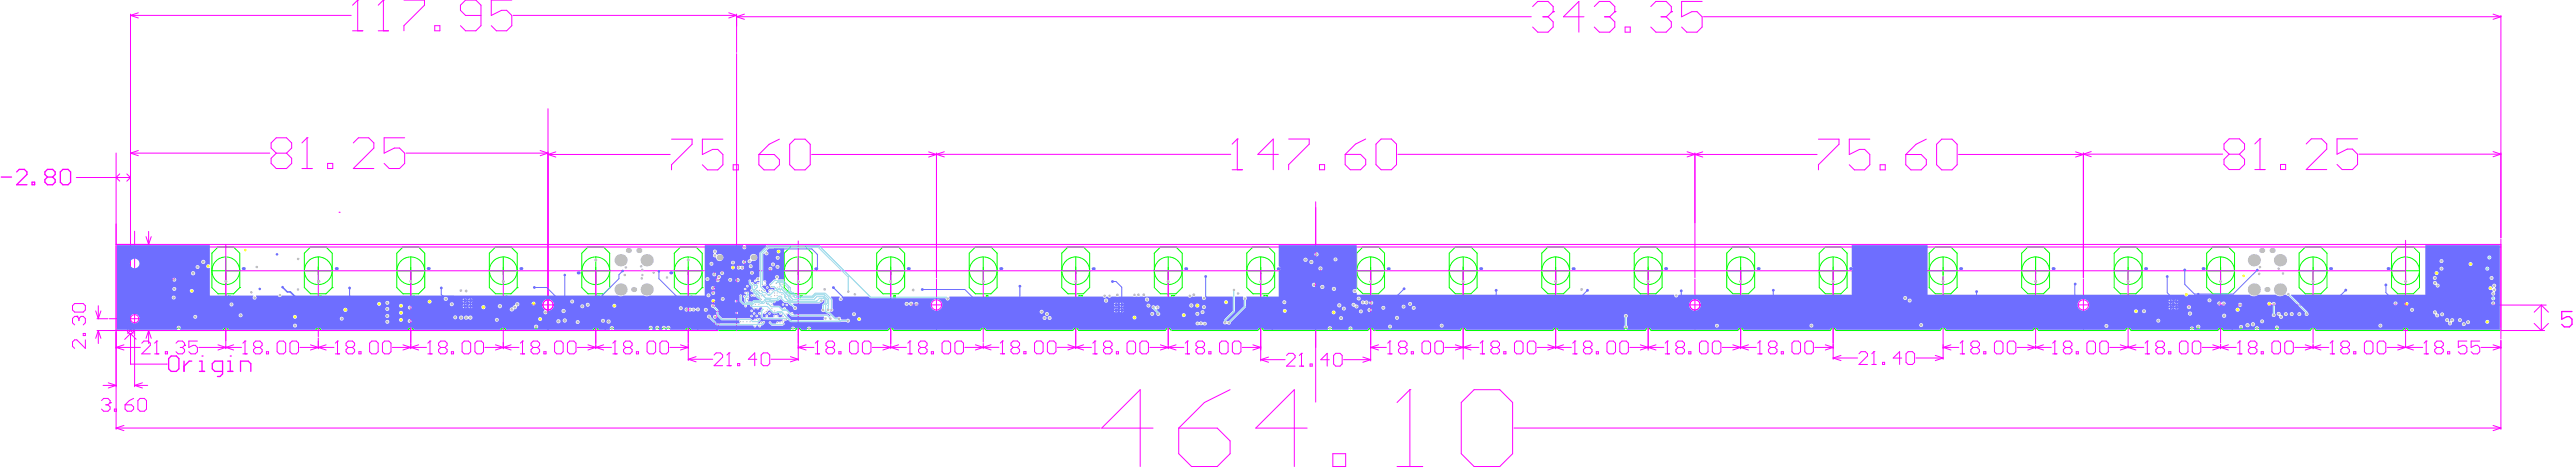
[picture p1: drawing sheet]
<svg xmlns="http://www.w3.org/2000/svg" width="1669mm" height="304mm" viewBox="0 0 1669 304" stroke-linecap="round" stroke-linejoin="round" font-family="sans-serif">
<g fill="none" stroke="#f0f" stroke-width=".65">
<path d="M355 70v144M75 99v115M85 98v116M85 99l5 2M85 99h90M90 97l-5 2M263 99h92M350 97l5 2M355 99l-5 2M360 98l-5 2M602 98l10 4M607 99v81"/>
<path d="M612 98l-10 4M797 100h-271M906 100h271M1093 98l10 4M1098 99v81M1103 98l-10 4M1344 98l6 2M1350 99v81M1350 100l5 2M1350 100h90M1355 98l-5 2M1528 100h92"/>
<path d="M1615 98l5 2M1620 100l-5 2M1620 99v55M49 115h36M78 113l-3 2 3 2M82 113l3 2M85 115l-3 2M355 100l5 2M355 100h79M1269 100h81M1350 100l-6 2M220 137h.1"/>
<path d="M852 131v129M75 158h1545v56M87 150v68M482 165v21M47 198l1-1h6l1 1v3l-1 1h-6l-1-1zM64 198v8M338 197h34M590 197h33M607 181v33M1087 197h22M1098 181v33M1333 197l316 1"/>
<path d="M1350 181v33M1646 198l-4 4M1646 198v16M1646 198l5 4M50 205h.1M50 205h-2l-1 1v3l1 1M50 205l1 1M51 206l2-1h1l1 1v3l-1 1M51 206v2M54 216h1v1h-1zM62 201l2 5M63 214h81"/>
<path d="M63 206h7M64 214v8M64 214l-2 5M64 214l1 5M65 201l-1 5M71 206h27M75 215v63M83 216h.1M83 212l3 4M83 213h.1M83 215h.1M85 216h.1"/>
<path d="M85 216l3 4M85 216l-4 4M85 216v20M86 213h.1M86 215h.1M86 212l-3 4M87 219v31M148 214h56M148 214h.1M208 214h56M268 214h56M328 214h56"/>
<path d="M388 214h56M448 214h67M519 214h56M579 214h56M639 214h56M699 214h56M759 214h56M819 214h67M890 214h56M950 214h56M1010 214h56M1069 214h57"/>
<path d="M1129 214h57M1189 214h68M1261 214h56M1320 214h57M1380 214h57M1440 214h56M1500 214h148M1642 209l4 5M1651 209l-5 5M55 220v6l-5-6h-2l-1 1v3l1 2M85 236h23M85 236h.1"/>
<path d="M108 236h.1M1620 221v57M66 259l1-1h3l1 1v2M67 250h8M70 248l5 2M75 250l-5 1M87 258l-3 1-3 3M87 250h9M87 250l5 1M89 259l2-1h2l2 1v6l-2 1h-2l-2-1zM92 248l-5 2M69 262h1"/>
<path d="M70 262l1 2v1l-1 1h-3l-1-1M71 261h.1M71 261l-1 1M74 265h1v1h-1zM75 277l5 2M75 277h638M80 276l-5 1M81 262h4l2 2v1l-2 1h-3l-1-1zM981 277h639M1615 276l5 1M1620 277l-5 2"/>
</g>
<path d="M1666 202h-7v5l4-2h1l2 2v3l-2 2h-3l-2-2M109 232l2-1h3l2 1v7l-2 2h-3l-2-2zM119 234v7M124 234h-1l-4 3M129 234h2v7M129 241h4" fill="none" stroke="#f0f" stroke-width=".85"/>
<circle cx="131" cy="231" r=".4" fill="#f0f"/>
<path d="M147 234h2v7M144 241h-5l-1-2v-3l1-2h5v8l-1 2h-2M147 241h4" fill="none" stroke="#f0f" stroke-width=".85"/>
<circle cx="149" cy="231" r=".4" fill="#f0f"/>
<path d="M1 115h6M11 111l1-1h4l1 1v2l-6 7h6M21 118h1v2h-1zM31 115h3M31 115l-2 1v2l2 2h3l2-2v-2l-2-1M31 115l-2-2v-2l2-1h3l2 1v2l-2 2M39 111l2-1h3l2 1v7l-2 2h-3l-2-2zM156 241v-7h5l1 2v5" fill="none" stroke="#f0f" stroke-width=".85"/>
<g fill="none" stroke="#f0f" stroke-width=".65">
<path d="M179 99l-3-3v-3l3-4h7l3 4v3l-3 3M179 99l-3 4v3l3 3h7l3-3v-3l-3-4M179 99h7M199 89h.1M199 89v20M199 89l-3 4M229 93l3-4h7l3 4v3l-13 13h13M262 89h-13v10l6-3h4l3 3v7l-3 3h-7l-3-3M435 90h13v3l-13 14v3M468 90h-13v10l7-3h3l3 3v7l-3 3h-7l-3-3M505 90l-7 3-6 7M512 93l3-3h7l3 3v14l-3 3h-7l-3-3z"/>
<path d="M801 90h.1M801 90v20M801 90l-3 3M828 100h-13l10-10v20M835 90h13v3l-13 14v3M871 100h10l4 3v4l-4 3h-6l-4-3zM885 90l-7 3-7 7M891 93l4-3h6l4 3v14l-4 3h-6l-4-3zM1178 90h13v3l-13 14v3M1211 90h-13v10l7-3h3l3 3v7l-3 3h-7l-3-3M1248 90l-7 3-7 7M1254 93l4-3h6l4 3v14l-4 3h-6l-4-3z"/>
<path d="M1444 100l-3-3v-4l3-3h7l3 3v4l-3 3M1444 100l-3 3v4l3 3h7l3-3v-4l-3-3M1444 100h7M1464 90h.1M1464 90v20M1464 90l-3 3M1494 93l3-3h7l3 3v4l-13 13h13M1527 90h-13v10l6-3h4l3 3v7l-3 3h-7l-3-3M196 109h6M212 106h4v3h-4zM475 107h3v3h-3zM492 100h10l3 3v4l-3 3h-7l-3-3z"/>
<path d="M798 110h7M855 107h3v3h-3zM1218 107h3v3h-3zM1234 100h10l4 3v4l-4 3h-6l-4-3zM1461 110h6M1477 107h4v3h-4zM144 214a2 2 0 0 1 2-1 2 2 0 0 1 2 1M204 214a2 2 0 0 1 2-1 2 2 0 0 1 2 1M268 214a2.1 2.1 0 0 0-2-1 2.1 2.1 0 0 0-2 1M324 214a2 2 0 0 1 2-1 2 2 0 0 1 2 1M384 214a2 2 0 0 1 2-1 2 2 0 0 1 2 1M444 214a2 2 0 0 1 2-1 2 2 0 0 1 2 1"/>
<path d="M515 214a2 2 0 0 1 2-1 2 2 0 0 1 2 1M575 214a2 2 0 0 1 2-1 2 2 0 0 1 2 1M635 214a2 2 0 0 1 2-1 2 2 0 0 1 2 1M695 214a2 2 0 0 1 2-1 2 2 0 0 1 2 1M755 214a2 2 0 0 1 2-1 2 2 0 0 1 2 1M815 214a2 2 0 0 1 2-1 2 2 0 0 1 2 1M886 214a2 2 0 0 1 2-1 2 2 0 0 1 2 1M946 214a2 2 0 0 1 2-1 2 2 0 0 1 2 1M1006 214a2 2 0 0 1 2-1 2 2 0 0 1 2 1M1066 214a2 2 0 0 1 2-1 2 2 0 0 1 1 1M1126 214a2 2 0 0 1 2-1 2 2 0 0 1 1 1M1186 214a2 2 0 0 1 1-1 2 2 0 0 1 2 1"/>
<path d="M1257 214a2 2 0 0 1 2-1 2 2 0 0 1 2 1M1317 214a2 2 0 0 1 2-1 2 2 0 0 1 1 1M1377 214a2 2 0 0 1 2-1 2 2 0 0 1 1 1M1440 214a2 2 0 0 0-2-1 2 2 0 0 0-1 1M1500 214a2 2 0 0 0-2-1 2 2 0 0 0-2 1M1556 214a2 2 0 0 1 2-1 2 2 0 0 1 2 1M797 252l-17 9-16 16M913 252h.1M913 252v50M913 252l-8 9M747 277h-33l25-25v50M764 277h24l9 9v8l-9 8h-16l-8-8z"/>
<path d="M847 277h-34l25-25v50M947 261l8-9h17l8 9v33l-8 8h-17l-8-8zM863 294h9v8h-9zM905 302h17"/>
<circle cx="355" cy="197" r="3"/>
<circle cx="607" cy="197" r="3"/>
<circle cx="1098" cy="197" r="3"/>
<circle cx="1350" cy="197" r="3"/>
<circle cx="85" cy="214" r="2"/>
<circle cx="87" cy="206" r="2.7"/>
</g>
<g fill="none" stroke="#0f0" stroke-width=".65">
<path d="M137 164l4-4h10l4 4v22l-4 4h-10l-4-4zM137 175h18M146 166v18M197 164l4-4h10l4 4v22l-4 4h-10l-4-4zM197 175h18M206 166v18M257 164l4-4h10l4 4v22l-4 4h-10l-4-4zM257 175h18M266 166v18M317 164l4-4h10l4 4v22l-4 4h-10l-4-4zM317 175h18M326 166v18"/>
<path d="M377 164l4-4h10l4 4v22l-4 4h-10l-4-4zM377 175h18M386 166v18M437 164l4-4h10l4 4v22l-4 4h-10l-4-4zM437 175h18M446 166v18M508 164l4-4h10l4 4v22l-4 4h-10l-4-4zM508 175h18M517 166v18M568 164l4-4h10l4 4v22l-4 4h-10l-4-4zM568 175h18M577 166v18"/>
<path d="M628 164l4-4h10l4 4v22l-4 4h-10l-4-4zM628 175h18M637 166v18M688 164l4-4h10l4 4v22l-4 4h-10l-4-4zM688 175h18M697 166v18M748 164l4-4h10l4 4v22l-4 4h-10l-4-4zM748 175h18M757 166v18M808 164l4-4h10l4 4v22l-4 4h-10l-4-4zM808 175h18M817 166v18"/>
<path d="M879 164l4-4h10l4 4v22l-4 4h-10l-4-4zM879 175h18M888 166v18M939 164l4-4h10l4 4v22l-4 4h-10l-4-4zM939 175h18M948 166v18M999 164l4-4h10l4 4v22l-4 4h-10l-4-4zM999 175h18M1008 166v18M1059 164l4-4h10l4 4v22l-4 4h-10l-4-4zM1059 175h18M1068 166v18"/>
<path d="M1119 164l4-4h10l4 4v22l-4 4h-10l-4-4zM1119 175h18M1128 166v18M1178 164l4-4h10l4 4v22l-4 4h-10l-4-4zM1178 175h18M1187 166v18M1250 164l4-4h10l4 4v22l-4 4h-10l-4-4zM1250 175h18M1259 166v18M1310 164l4-4h10l4 4v22l-4 4h-10l-4-4zM1310 175h18M1319 166v18"/>
<path d="M1369 164l5-4h10l4 4v22l-4 4h-10l-5-4zM1369 175h19M1379 166v18M1429 164l4-4h10l4 4v22l-4 4h-10l-4-4zM1429 175h18M1438 166v18M1489 164l4-4h10l4 4v22l-4 4h-10l-4-4zM1489 175h18M1498 166v18M1549 164l4-4h10l4 4v22l-4 4h-10l-4-4zM1549 175h18M1558 166v18"/>
<path d="M148 193h1M149 192v1M155 186h.1M215 186h.1M275 186h.1M335 186h.1M395 186h.1M455 186h.1M1268 186h.1M85 214h59M148 214h56M208 214h56"/>
<path d="M268 214h56M328 214h56M388 214h56M448 214h67M513 213h.1M519 214h56M579 214h56M639 214h56M699 214h56M759 214h56M819 214h67M891 214h55"/>
<path d="M950 214h56M1010 214h56M1069 214h57M1129 214h57M1189 214h68M1261 214h56M1320 214h57M1380 214h57M1440 214h56M1500 214h56M1560 214h60M1620 213h-1545"/>
</g>
<circle cx="149" cy="192" r=".2" fill="#0f0"/>
<path d="M149 192h-1M328 192h-1h1v1M388 192h-1h1v1h-1M447 192l1 1h-1zM448 192h-1M759 193h.1M759 191v2" fill="none" stroke="#0f0" stroke-width=".65"/>
<circle cx="759" cy="191" r=".2" fill="#0f0"/>
<path d="M759 191v1M760 193h1M760 191v2" fill="none" stroke="#0f0" stroke-width=".65"/>
<circle cx="760" cy="191" r=".2" fill="#0f0"/>
<path d="M760 191v1M819 193h.1M819 191v2" fill="none" stroke="#0f0" stroke-width=".65"/>
<circle cx="819" cy="191" r=".2" fill="#0f0"/>
<path d="M819 191v1M820 192h1l-1 1h1M1070 193h.1M1070 191v2" fill="none" stroke="#0f0" stroke-width=".65"/>
<circle cx="1070" cy="191" r=".2" fill="#0f0"/>
<path d="M1070 191v1M1071 192l1 1h-1zM1072 191l-1 1M1190 193h.1M1190 191v2" fill="none" stroke="#0f0" stroke-width=".65"/>
<circle cx="1190" cy="191" r=".2" fill="#0f0"/>
<path d="M1190 191v1M1192 192v-1v1M1192 192v1v-1M1192 192h.1M1442 192h1l-1 1h1M1443 192h1l-1 1h1M1502 192h1l-1 1h1M1503 192l1-1v1" fill="none" stroke="#0f0" stroke-width=".65"/>
<circle cx="1504" cy="192" r=".2" fill="#0f0"/>
<path d="M207 192h1l-1 1h1M267 192h1h1M1504 192h.1M1504 192v1h-1M1562 192h1l-1 1h1M1564 192h-1l1-1v2" fill="none" stroke="#0f0" stroke-width=".65"/>
<circle cx="269" cy="192" r=".2" fill="#0f0"/>
<path d="M268 192h.1M268 192v1h-1M269 192h-1M518 191h2l-2 2M579 192v-1l1 1M579 192v1h1v-1M579 192h1M640 192h-1v-1l1 1v1h-1M699 193h.1M699 191v2" fill="none" stroke="#0f0" stroke-width=".65"/>
<circle cx="699" cy="191" r=".2" fill="#0f0"/>
<path d="M699 191v1M700 192h1v1h-1zM891 193h.1M891 191v2" fill="none" stroke="#0f0" stroke-width=".65"/>
<circle cx="891" cy="191" r=".2" fill="#0f0"/>
<path d="M891 191v1M892 192l1-1v1" fill="none" stroke="#0f0" stroke-width=".65"/>
<circle cx="893" cy="192" r=".2" fill="#0f0"/>
<path d="M892 192h1M893 192v1h-1M893 192h.1M950 193h1M951 191v2" fill="none" stroke="#0f0" stroke-width=".65"/>
<circle cx="951" cy="191" r=".2" fill="#0f0"/>
<path d="M951 191l-1 1M953 192h-1l1-1v2M1010 193h1M1010 191v2" fill="none" stroke="#0f0" stroke-width=".65"/>
<circle cx="1010" cy="191" r=".2" fill="#0f0"/>
<path d="M1010 191v1M1013 191h-1v1h1l-1 1M1131 193h1M1131 191v2" fill="none" stroke="#0f0" stroke-width=".65"/>
<circle cx="1131" cy="191" r=".2" fill="#0f0"/>
<path d="M1131 191v1M1133 191h1l-1 2M1262 193h.1M1262 191v2" fill="none" stroke="#0f0" stroke-width=".65"/>
<circle cx="1262" cy="191" r=".2" fill="#0f0"/>
<path d="M1262 191v1M1264 192h-1l1-1v1v1h-1M1322 192h1l-1 1h1M1323 192h1v1h-1zM1382 192h1l-1 1h1M1383 193h1M1384 191v2" fill="none" stroke="#0f0" stroke-width=".65"/>
<circle cx="1384" cy="191" r=".2" fill="#0f0"/>
<g fill="none" stroke="#0f0" stroke-width=".65">
<path d="M1384 191l-1 1M144 214a2 2 0 0 1 2-1 2 2 0 0 1 2 1M204 214a2 2 0 0 1 2-1 2 2 0 0 1 2 1M268 214a2.1 2.1 0 0 0-2-1 2.1 2.1 0 0 0-2 1M324 214a2 2 0 0 1 2-1 2 2 0 0 1 2 1M384 214a2 2 0 0 1 2-1 2 2 0 0 1 2 1M444 214a2 2 0 0 1 2-1 2 2 0 0 1 2 1M515 214a2 2 0 0 1 2-1 2 2 0 0 1 2 1M575 214a2 2 0 0 1 2-1 2 2 0 0 1 2 1M635 214a2 2 0 0 1 2-1 2 2 0 0 1 2 1M695 214a2 2 0 0 1 2-1 2 2 0 0 1 2 1M755 214a2 2 0 0 1 2-1 2 2 0 0 1 2 1"/>
<path d="M815 214a2 2 0 0 1 2-1 2 2 0 0 1 2 1M886 214a2 2 0 0 1 2-1 2 2 0 0 1 2 1M946 214a2 2 0 0 1 2-1 2 2 0 0 1 2 1M1006 214a2 2 0 0 1 2-1 2 2 0 0 1 2 1M1066 214a2 2 0 0 1 2-1 2 2 0 0 1 1 1M1126 214a2 2 0 0 1 2-1 2 2 0 0 1 1 1M1186 214a2 2 0 0 1 1-1 2 2 0 0 1 2 1M1257 214a2 2 0 0 1 2-1 2 2 0 0 1 2 1M1317 214a2 2 0 0 1 2-1 2 2 0 0 1 1 1M1377 214a2 2 0 0 1 2-1 2 2 0 0 1 1 1M1440 214a2 2 0 0 0-2-1 2 2 0 0 0-1 1M1500 214a2 2 0 0 0-2-1 2 2 0 0 0-2 1"/>
<path d="M1556 214a2 2 0 0 1 2-1 2 2 0 0 1 2 1"/>
<circle cx="146" cy="175" r="9"/>
<circle cx="206" cy="175" r="9"/>
<circle cx="266" cy="175" r="9"/>
<circle cx="326" cy="175" r="9"/>
<circle cx="386" cy="175" r="9"/>
<circle cx="446" cy="175" r="9"/>
<circle cx="517" cy="175" r="9"/>
<circle cx="577" cy="175" r="9"/>
<circle cx="637" cy="175" r="9"/>
<circle cx="697" cy="175" r="9"/>
<circle cx="757" cy="175" r="9"/>
<circle cx="817" cy="175" r="9"/>
<circle cx="888" cy="175" r="9"/>
<circle cx="948" cy="175" r="9"/>
<circle cx="1008" cy="175" r="9"/>
<circle cx="1068" cy="175" r="9"/>
<circle cx="1128" cy="175" r="9"/>
<circle cx="1187" cy="175" r="9"/>
<circle cx="1259" cy="175" r="9"/>
<circle cx="1319" cy="175" r="9"/>
<circle cx="1379" cy="175" r="9"/>
<circle cx="1438" cy="175" r="9"/>
<circle cx="1498" cy="175" r="9"/>
<circle cx="1558" cy="175" r="9"/>
</g>
<g fill="none" stroke="#f0f" stroke-width=".65">
<path d="M85 9v150M85 10l5 2M85 10h142M90 8l-5 2M228 20h7M232 0h.1M232 0v20M232 0l-4 3M245 20h7M248 0h.1M248 0v20M248 0l-3 3"/>
<path d="M262 0h13v3l-13 14v3M282 17h3v3h-3zM312 10h-10l-4-3v-4l4-3h6l4 3v14l-4 3h-6l-4-3M332 0h-14v10l7-3h3l4 3v7l-4 3h-6l-4-3M332 10h145M472 8l5 2M477 10l-5 2M477 9v25M477 11l5 2M477 11h515M482 9l-5 2M993 4l3-3h7l3 3v4"/>
<path d="M999 11h4M1003 11l3 3v4l-3 3h-7l-3-3M1006 8h.1M1006 8l-3 3M1026 11h-13l10-10v20M1033 4l3-3h7l3 3v4M1039 11h4M1043 11l3 3v4l-3 3h-7l-3-3M1046 8h.1M1046 8l-3 3M1053 18h3v3h-3zM1069 4l4-3h6l4 3v4"/>
<path d="M1076 11h3M1079 11l4 3v4l-4 3h-6l-4-3M1083 8h.1M1083 8l-4 3M1103 1h-14v10l7-3h3l4 3v7l-4 3h-6l-4-3M1103 11h517M1615 9l5 2M1620 10v144M1620 11l-5 2M477 35v179M852 134v91M75 145v13"/>
<path d="M75 159v67M76 158h21M85 160h1535M95 153l1 5M96 150v8M98 153l-2 5M146 158v68M517 156v78M1558 156v69M1620 155v65M108 164l2-2h8l2 2v4l-2 2h-8l-2-2zM114 175l2-1h2l2 1v4l-2 2h-2l-2-2"/>
<path d="M114 175v4M114 175l-2-1h-2l-2 1v4l2 2h2l2-2M146 175h1412M206 175v43M266 175v51M326 175v51M386 175v51M446 175v59M463 172h7M464 172v8M464 172l2 5M464 172l-1 5"/>
<path d="M470 172h14M577 175v51M637 175v47M697 175v51M757 175v51M817 175v59M888 175v59M948 175v58M1008 175v51M1068 175v52M1128 175v51M1187 175v58"/>
<path d="M1224 165v21M1259 179v54M1319 175v48M1379 175v50M1438 175v47M1498 175v47M108 195l2 4 4 4M114 197l2-2h2l2 2v4l-2 2h-4zM118 189h2v2h-2zM462 181v3h2v-1v-2h2l1 1v2h-1M462 189v-3h1l3 3h1M466 193h1v1h-1z"/>
<path d="M467 195v3l-3-3-2 1v2h1M76 214h389M96 214v8M96 214l2 5M96 214l-1 5M108 210h.1M108 210h12M108 210l2 2M120 208v4M206 219v7M462 202h.1M462 202h5"/>
<path d="M462 202l1 1M463 209l1 5M464 204v10M466 209l-2 5M467 201v2M75 225h16M75 225l5 2M80 223l-5 2M92 222l1-1h3l1 1v2l-5 5h5M100 229h3M102 221h.1M102 221v8"/>
<path d="M102 221l-2 1M107 228h1v1h-1zM114 222l1-1h3l2 1v2M117 225h1M118 225l2 1v2l-2 1h-3l-1-1M120 224h.1M120 224l-2 1M128 221h-6v4l3-1h1l2 1v3l-2 1h-2l-2-1M129 225h27M141 223l10 4M151 223l-10 4M157 229h3"/>
<path d="M159 221h.1M159 221v8M159 221l-2 1M166 225h2M166 225l-2-1v-2l2-1h2l2 1v2l-2 1M166 225l-2 1v2l2 1h2l2-1v-2l-2-1M173 228h1v1h-1zM180 222l1-1h3l1 1v6l-1 1h-3l-1-1zM188 222l1-1h3l1 1v6l-1 1h-3l-1-1zM194 225h22M201 223l10 4M211 223l-10 4"/>
<path d="M217 229h3M219 221h.1M219 221v8M219 221l-2 1M226 225h2M226 225l-2 1v2l2 1h2l2-1v-2l-2-1M226 225l-2-1v-2l2-1h2l2 1v2l-2 1M232 228h2v1h-2zM239 222l2-1h3l1 1v6l-1 1h-3l-2-1zM248 222l1-1h3l1 1v6l-1 1h-3l-1-1zM254 225h22M261 223l10 4"/>
<path d="M271 223l-10 4M277 229h3M279 221h.1M279 221v8M279 221l-2 1M285 225h3M285 225l-1 1v2l1 1h3l2-1v-2l-2-1M285 225l-1-1v-2l1-1h3l2 1v2l-2 1M292 228h2v1h-2zM299 222l2-1h2l2 1v6l-2 1h-2l-2-1zM308 222l1-1h3l1 1v6l-1 1h-3l-1-1zM314 225h22"/>
<path d="M321 223l10 4M331 223l-10 4M337 229h3M338 221h.1M338 221v8M338 221l-1 1M345 225h3M345 225l-1 1v2l1 1h3l2-1v-2l-2-1M345 225l-1-1v-2l1-1h3l2 1v2l-2 1M352 228h2v1h-2zM359 222l2-1h2l2 1v6l-2 1h-2l-2-1zM368 222l1-1h3l1 1v6l-1 1h-3l-1-1z"/>
<path d="M374 225h22M381 223l10 4M391 223l-10 4M397 229h3M398 221h.1M398 221v8M398 221l-1 1M405 225h3M405 225l-1 1v2l1 1h3l1-1v-2l-1-1M405 225l-1-1v-2l1-1h3l1 1v2l-1 1M412 228h2v1h-2zM419 222l2-1h2l2 1v6l-2 1h-2l-2-1z"/>
<path d="M427 222l2-1h3l1 1v6l-1 1h-3l-2-1zM434 225h12M441 223l5 2M446 233l5 1M446 225l-5 2M446 233h16M451 231l-5 2M463 230l1-1h3l1 1v1l-5 6h5M471 237h3M472 229h.1M472 229v8M472 229l-1 1"/>
<path d="M478 235h1v2h-1zM490 233h-5l4-4v8M493 230l1-1h3l2 1v5l-2 2h-3l-1-2zM499 233h18M512 231l5 2M517 233l-5 1M517 225h10M517 225l5 2M522 223l-5 2M528 229h3M530 221h.1M530 221v8"/>
<path d="M530 221l-2 1M536 225h3M536 225l-1 1v2l1 1h3l2-1v-2l-2-1M536 225l-1-1v-2l1-1h3l2 1v2l-2 1M543 228h2v1h-2zM550 222l2-1h2l2 1v6l-2 1h-2l-2-1zM559 222l1-1h3l1 1v6l-1 1h-3l-1-1zM572 223l10 4M582 223l-10 4M587 225h-22M588 229h3M589 221h.1"/>
<path d="M589 221v8M589 221l-1 1M596 225h3M596 225l-1 1v2l1 1h3l2-1v-2l-2-1M596 225l-1-1v-2l1-1h3l2 1v2l-2 1M603 228h2v1h-2zM610 222l2-1h2l2 1v6l-2 1h-2l-2-1zM619 222l1-1h3l1 1v6l-1 1h-3l-1-1zM632 223l10 4M637 222v4M642 223l-10 4M647 225h-22"/>
<path d="M648 229h3M649 221h.1M649 221v8M649 221l-1 1M656 225h3M656 225l-1 1v2l1 1h3l1-1v-2l-1-1M656 225l-1-1v-2l1-1h3l1 1v2l-1 1M663 228h2v1h-2zM670 222l2-1h2l2 1v6l-2 1h-2l-2-1zM678 222l2-1h3l1 1v6l-1 1h-3l-2-1zM685 225h22M692 223l10 4"/>
<path d="M702 223l-10 4M708 229h3M709 221h.1M709 221v8M709 221l-1 1M716 225h3M716 225l-1 1v2l1 1h3l1-1v-2l-1-1M716 225l-1-1v-2l1-1h3l1 1v2l-1 1M723 228h2v1h-2zM730 222l1-1h3l2 1v6l-2 1h-3l-1-1zM738 222l2-1h3l1 1v6l-1 1h-3l-2-1zM745 225h22"/>
<path d="M752 223l10 4M762 223l-10 4M768 229h3M769 221h.1M769 221v8M769 221l-1 1M776 225h3M776 225l-1 1v2l1 1h3l1-1v-2l-1-1M776 225l-1-1v-2l1-1h3l1 1v2l-1 1M783 228h1v1h-1zM790 222l1-1h3l2 1v6l-2 1h-3l-1-1zM798 222l2-1h2l2 1v6l-2 1h-2l-2-1z"/>
<path d="M805 225h12M812 223l5 2M817 233l5 2M817 233h15M817 225l-5 2M822 231l-5 2M833 230l2-1h3l1 1v2l-6 5h6M842 237h2M843 229h.1M843 229v8M843 229l-1 1M849 236h1v1h-1z"/>
<path d="M861 233h-5l4-4v8M864 230l1-1h3l1 1v6l-1 1h-3l-1-1zM870 233h18M883 231l5 2M888 225h10M888 225l5 2M888 233l-5 2M893 223l-5 2M899 229h3M900 221h.1M900 221v8M900 221l-1 1"/>
<path d="M907 225h3M907 225l-1 1v2l1 1h3l1-1v-2l-1-1M907 225l-1-1v-2l1-1h3l1 1v2l-1 1M914 228h2v1h-2zM921 222l1-1h3l2 1v6l-2 1h-3l-1-1zM929 222l2-1h3l1 1v6l-1 1h-3l-2-1zM936 225h22M943 223l10 4M953 223l-10 4M959 229h3M960 221h.1M960 221v8"/>
<path d="M960 221l-1 1M967 225h3M967 225l-1 1v2l1 1h3l1-1v-2l-1-1M967 225l-1-1v-2l1-1h3l1 1v2l-1 1M974 228h1v1h-1zM981 222l1-1h3l2 1v6l-2 1h-3l-1-1zM989 222l2-1h3l1 1v6l-1 1h-3l-2-1zM996 225h22M1003 223l10 4M1013 223l-10 4M1019 229h3M1020 221h.1"/>
<path d="M1020 221v8M1020 221l-1 1M1027 225h3M1027 225l-1 1v2l1 1h3l1-1v-2l-1-1M1027 225l-1-1v-2l1-1h3l1 1v2l-1 1M1034 228h1v1h-1zM1041 222l1-1h3l1 1v6l-1 1h-3l-1-1zM1049 222l2-1h2l2 1v6l-2 1h-2l-2-1zM1056 225h22M1063 223l10 4M1073 223l-10 4M1079 229h2"/>
<path d="M1080 221h.1M1080 221v8M1080 221l-1 1M1087 225h3M1087 225l-1 1v2l1 1h3l1-1v-2l-1-1M1087 225l-1-1v-2l1-1h3l1 1v2l-1 1M1094 228h1v1h-1zM1101 222l1-1h3l1 1v6l-1 1h-3l-1-1zM1109 222l2-1h2l2 1v6l-2 1h-2l-2-1zM1116 225h22M1122 223l11 4M1133 223l-11 4"/>
<path d="M1139 229h2M1140 221h.1M1140 221v8M1140 221l-1 1M1147 225h3M1147 225l-1 1v2l1 1h3l1-1v-2l-1-1M1147 225l-1-1v-2l1-1h3l1 1v2l-1 1M1154 228h1v1h-1zM1161 222l1-1h3l1 1v6l-1 1h-3l-1-1zM1169 222l1-1h3l2 1v6l-2 1h-3l-1-1zM1176 225h11M1182 223l5 2"/>
<path d="M1187 225l-5 2M1187 232l6 2M1187 232h16M1193 230l-6 2M1204 229l2-1h2l2 1v2l-6 5h6M1212 236h3M1214 228h.1M1214 228v8M1214 228l-2 1M1219 235h2v1h-2zM1232 232h-6l5-4v8M1235 229l1-1h3l1 1v6l-1 1h-3l-1-1z"/>
<path d="M1241 232h18M1254 230l5 2M1259 225h10M1259 232l-5 2M1259 225l5 2M1264 223l-5 2M1270 229h3M1271 221h.1M1271 221v8M1271 221l-1 1M1278 225h3M1278 225l-1 1v2l1 1h3l1-1v-2l-1-1"/>
<path d="M1278 225l-1-1v-2l1-1h3l1 1v2l-1 1M1285 228h1v1h-1zM1292 222l1-1h3l1 1v6l-1 1h-3l-1-1zM1300 222l2-1h2l2 1v6l-2 1h-2l-2-1zM1307 225h22M1314 223l10 4M1319 224v2M1324 223l-10 4M1330 229h2M1331 221h.1M1331 221v8M1331 221l-1 1"/>
<path d="M1338 225h3M1338 225l-1 1v2l1 1h3l1-1v-2l-1-1M1338 225l-1-1v-2l1-1h3l1 1v2l-1 1M1345 228h1v1h-1zM1352 222l1-1h3l1 1v6l-1 1h-3l-1-1zM1360 222l2-1h2l2 1v6l-2 1h-2l-2-1zM1367 225h22M1373 223l11 4M1384 223l-11 4M1390 229h2M1391 221h.1M1391 221v8"/>
<path d="M1391 221l-1 1M1398 225h3M1398 225l-2 1v2l2 1h3l1-1v-2l-1-1M1398 225l-2-1v-2l2-1h3l1 1v2l-1 1M1405 228h1v1h-1zM1412 222l1-1h3l1 1v6l-1 1h-3l-1-1zM1420 222l1-1h3l2 1v6l-2 1h-3l-1-1zM1426 225h23M1433 223l10 4M1438 223v3M1443 223l-10 4M1449 229h3"/>
<path d="M1451 221h.1M1451 221v8M1451 221l-2 1M1458 225h3M1458 225l-2 1v2l2 1h3l1-1v-2l-1-1M1458 225l-2-1v-2l2-1h3l1 1v2l-1 1M1465 228h1v1h-1zM1472 222l1-1h3l1 1v6l-1 1h-3l-1-1zM1480 222l1-1h3l2 1v6l-2 1h-3l-1-1zM1486 225h23M1493 223l10 4M1498 223v3"/>
<path d="M1503 223l-10 4M1509 229h3M1511 221h.1M1511 221v8M1511 221l-2 1M1518 225h2M1518 225l-2 1v2l2 1h2l2-1v-2l-2-1M1518 225l-2-1v-2l2-1h2l2 1v2l-2 1M1525 228h1v1h-1zM1532 222l1-1h3l1 1v6l-1 1h-3l-1-1zM1540 222l1-1h3l1 1v6l-1 1h-3l-1-1zM1546 225h23"/>
<path d="M1553 223l10 4M1563 223l-10 4M1570 229h3M1572 221h.1M1572 221v8M1572 221l-2 1M1579 225h2M1579 225l-2 1v2l2 1h2l2-1v-2l-2-1M1579 225l-2-1v-2l2-1h2l2 1v2l-2 1M1585 228h2v1h-2zM1598 221h-6v4l3-1h2l1 1v3l-1 1h-3l-2-1M1606 221h-5v4l2-1h2l1 1v3l-1 1h-3l-1-1"/>
<path d="M1607 225h13M1615 223l5 2M1620 225l-5 2M1620 221v5"/>
</g>
<g fill="#6e6eff">
<path d="M510 203l3 2h21v2h-1h-20l-3-2z"/>
<path d="M800 192h5l1 6-10 10h-1l-1-1 6-5z"/>
<path d="M494 203a2.8 2.8 0 0 0 4-2l3 2h4a1.3 1.3 0 0 0 0 1 1.3 1.3 0 0 0 2 0l-1 1h-2a1.3 1.3 0 0 0 0-1 1.3 1.3 0 0 0-2 0 1.1 1.1 0 0 0-1 0 1.1 1.1 0 0 0 0 1h-3a1.1 1.1 0 0 0-1-1 1.1 1.1 0 0 0-1 0 1.1 1.1 0 0 0 0 1h-2zM498 203a.9 .9 0 0 0 1 0 .9 .9 0 0 0-1 0z"/>
<path d="M494 165l1-1a1.5 1.5 0 0 0 2 1 1.5 1.5 0 0 0 1-1l-1-2 1-1h10v20h-4a1.5 1.5 0 0 0 0-2 1.5 1.5 0 0 0-1-1l-1 1 1 2h-2l-2 3a1.1 1.1 0 0 0-1 1 1.1 1.1 0 0 0 1 1h2l1 1-1 1-1-1a1.2 1.2 0 0 0-2 0 1.2 1.2 0 0 0 0 2l-1 1-1-2-2-2 1-1a1 1 0 0 0 1-1 1 1 0 0 0 0-1 .8 .8 0 0 0 0-1 .8 .8 0 0 0-1 0h-1zM503 163a1.5 1.5 0 0 0 3 0 1.5 1.5 0 0 0-3 0zM502 167a1.5 1.5 0 0 0 3 0 1.5 1.5 0 0 0-3 0zM499 171a1.5 1.5 0 0 0 3 0 1.5 1.5 0 0 0-3 0zM502 173a1.5 1.5 0 0 0 3 0 1.5 1.5 0 0 0-3 0zM498 174a1.3 1.3 0 0 0 2 0 1.3 1.3 0 0 0-2 0zM496 186a1 1 0 0 0 2 0 1 1 0 0 0-2 0z"/>
<path d="M501 196a1.3 1.3 0 0 0 2-1h1l2-1 2 2h2l4 3a1.3 1.3 0 0 0 1 2 1.3 1.3 0 0 0 1-2 1.3 1.3 0 0 0-1-1l-1-1h17l2-1 1-2v2l-1 1v3a1.5 1.5 0 0 0-1 2 1.5 1.5 0 0 0 3 0l1 1 2 2-2-1-22-1a1.2 1.2 0 0 0-1-1 1.2 1.2 0 0 0-1 0l-3-2a1.2 1.2 0 0 0-1-1 1.2 1.2 0 0 0-1 1l-2-2h-4zM506 197a1 1 0 0 0 2 0 1 1 0 0 0-2 0zM509 198a.9 .9 0 0 0 1 0 .9 .9 0 0 0-1 0z"/>
<path d="M76 159h60v12a1.5 1.5 0 0 0-2 0 1.5 1.5 0 0 0 0 2l2 1v17h28v1a1.3 1.3 0 0 0 0 2 1.3 1.3 0 0 0 2 0 1.3 1.3 0 0 0 0-2v-1h14a1.3 1.3 0 0 0 1 1 1.3 1.3 0 0 0 1-1h218l2 1 2-1h13l2 1 2-1h36v-32h24a1.3 1.3 0 0 0 0 2 1.3 1.3 0 0 0 2 0 1.3 1.3 0 0 0 0-2h13l-4 5v15l-2 1v1a1.1 1.1 0 0 0-2 1 1.1 1.1 0 0 0 1 1 1.1 1.1 0 0 0 1-1h2v1h-1l-1 1h-1l-1-1h-2a1.1 1.1 0 0 0 1-2 1 1 0 0 0-2 0 .9 .9 0 0 0 0 1v2l1 1v2a1.3 1.3 0 0 0 0 1 1.3 1.3 0 0 0 1 1l1 1v1a1 1 0 0 0-1-1 1 1 0 0 0-1 1 1 1 0 0 0 1 1h3l2 2h-4l-1 1h-3l1-2v-3a1.1 1.1 0 0 0 0-1 1.1 1.1 0 0 0-2 0 1 1 0 0 0-1 1 1.1 1.1 0 0 0 2 1h-1a1.1 1.1 0 0 0-2 1 1 1 0 0 0 1 1v3l-2-1v-3a.8 .8 0 0 0 0-1 .8 .8 0 0 0-1 1v3l3 3a1.1 1.1 0 0 0 1 1 1.1 1.1 0 0 0 1-1h2l2 2a1 1 0 0 0 1 1 1.1 1.1 0 0 0 1-2 1.2 1.2 0 0 0 1 1 1.2 1.2 0 0 0 1-1l2 1-1 2a1.1 1.1 0 0 0-2 0 1.1 1.1 0 0 0 0 2 1.1 1.1 0 0 0 2 0v2l1 1h13l-1 1h-2a1.1 1.1 0 0 0-1 0 1.1 1.1 0 0 0 0 2h-3v-1a1.1 1.1 0 0 0-2-1 1.1 1.1 0 0 0 1 2l1 1h7a1.2 1.2 0 0 0 1-1 1.2 1.2 0 0 0 0-1l2-2 2 2 36-1a1.3 1.3 0 0 0 2 1 1.3 1.3 0 0 0 0-2 1.3 1.3 0 0 0-2 0h-3a1.2 1.2 0 0 0-1-2 1.2 1.2 0 0 0-2 1h-1l-4-4h1a1.3 1.3 0 0 0 2-1 1.3 1.3 0 0 0-1-1v-6l-1-2h6v1a1.3 1.3 0 0 0 0 1 1.3 1.3 0 0 0 2 0 1.3 1.3 0 0 0-1-2h18l1 1h48a1.6 1.6 0 0 0 2 2 1.6 1.6 0 0 0 1-3h99l2 1 1-1 2 1 1-1h50l1 1 1-1h6l1 1a1.3 1.3 0 0 0 1 1 1.3 1.3 0 0 0 1-1v-1h18v9l-6 6a1.5 1.5 0 0 0-1 2 1.5 1.5 0 0 0 2 1h1a1.3 1.3 0 0 0 2 0 1.3 1.3 0 0 0 0-1l10-10 1-7h20v-16l1-2h-1h1l-1-1v-14h51v28a1.5 1.5 0 0 0-2 0 1.5 1.5 0 0 0 0 3 1.5 1.5 0 0 0 2 0v1h205h1a1.5 1.5 0 0 0 1 2 1.5 1.5 0 0 0 1-2h112v-16l1-1h-1h1l-1-1v-14h50v32h166l1 1 2-1h39l3 1 3-1h11l3 1 4-1 12 11a1.3 1.3 0 0 0 0 2 1.3 1.3 0 0 0 2 0 1.3 1.3 0 0 0 0-2l-11-11h87v-32h48v55l-59-1a2.5 2.5 0 0 0-4 1h-56v-1a2.4 2.4 0 0 0-4 1h-20v-1a1.3 1.3 0 0 0 0-2 1.3 1.3 0 0 0-2 0 1.3 1.3 0 0 0 0 2v1h-11a1.6 1.6 0 0 0-1-3 1.8 1.8 0 0 0-2 3h-19l-1-1a2.4 2.4 0 0 0-4 1l-15-1a1.4 1.4 0 0 0-2-2 1.6 1.6 0 0 0-1 3h-37l-1-1a2.5 2.5 0 0 0-4 1h-55l-1-1a2.5 2.5 0 0 0-4 1h-55l-1-1a2.5 2.5 0 0 0-4 1h-66l-1-1a2.5 2.5 0 0 0-4 1h-55l-1-1a2.5 2.5 0 0 0-4 1h-55l-1-1a2.5 2.5 0 0 0-4 1h-11l1-2-1-1v-5a1.3 1.3 0 0 0 0-2 1.3 1.3 0 0 0-2 0 1.3 1.3 0 0 0 0 2v5v1l1 2h-43l-1-1a2.5 2.5 0 0 0-3 1h-56l-1-1a2.5 2.5 0 0 0-3 1h-56v-1a2.5 2.5 0 0 0-4 1l-10-1a1.4 1.4 0 0 0-2-2 1.6 1.6 0 0 0-1 3l-10-1a1.5 1.5 0 0 0-2-2 1.6 1.6 0 0 0-1 3h-41l-1-1a2.5 2.5 0 0 0-4 1h-55l-1-1a2.5 2.5 0 0 0-3 1h-56l-1-1a2.5 2.5 0 0 0-3 1h-56v-1a2.5 2.5 0 0 0-4 1h-56v-1a2.5 2.5 0 0 0-4 1h-50v-1a1.4 1.4 0 0 0-1-1 1.4 1.4 0 0 0-1 2h-4l-2-2-2 1a1.5 1.5 0 0 0-2-1 1.5 1.5 0 0 0-1 2h-64v-1a2.5 2.5 0 0 0-4 1h-10v-1a1.3 1.3 0 0 0 0-2 1.3 1.3 0 0 0-2 0 1.3 1.3 0 0 0 0 2l-1 1a1.5 1.5 0 0 0 0-3 1.4 1.4 0 0 0-2 1v2h-2a1.5 1.5 0 0 0 0-3 1.6 1.6 0 0 0-3 1l1 2h-2a1.6 1.6 0 0 0-1-3 1.4 1.4 0 0 0-2 1v2h-22a1.6 1.6 0 0 0-1-3 1.5 1.5 0 0 0-2 2v1h-7v-1a2.5 2.5 0 0 0-4 1h-56v-1a2.5 2.5 0 0 0-4 1h-56v-1a2.6 2.6 0 0 0-4 1h-56v-1a2.5 2.5 0 0 0-4 1h-56l-2-2-2 2h-27a1.5 1.5 0 0 0 0-3 1.6 1.6 0 0 0-3 1l1 2h-39zM851 165a1.5 1.5 0 0 0 3 0 1.5 1.5 0 0 0-3 0zM486 165v1a1.9 1.9 0 0 1-2 3 1.4 1.4 0 0 0 2 2 1.4 1.4 0 0 0 1-2 2.3 2.3 0 0 0 3-3 2.3 2.3 0 0 0-4-1zM1611 167a1.5 1.5 0 0 0 3 0 1.5 1.5 0 0 0-3 0zM462 162v1v1a1.8 1.8 0 0 0 0 2 1.8 1.8 0 0 0 2 1 2.4 2.4 0 0 0 3 2 2.4 2.4 0 0 0 1-3 2.4 2.4 0 0 0-3-1l-1-1a1.5 1.5 0 0 0 0-2 1.5 1.5 0 0 0-2 0zM864 168a1.3 1.3 0 0 0 2 0 1.3 1.3 0 0 0-2 0zM844 168a1.5 1.5 0 0 0 3 0 1.5 1.5 0 0 0-3 0zM1580 169a1.5 1.5 0 0 0 3 0 1.5 1.5 0 0 0-3 0zM481 170a1.3 1.3 0 0 0 2 0 1.3 1.3 0 0 0-2 0zM130 170a1.5 1.5 0 0 0 3 0 1.5 1.5 0 0 0-3 0zM848 170a1.5 1.5 0 0 0 3 0 1.5 1.5 0 0 0-3 0zM474 170a1.3 1.3 0 0 0 2 0 1.3 1.3 0 0 0-2 0zM460 171a1.3 1.3 0 0 0 2 0 1.3 1.3 0 0 0-2 0zM1599 171a1.5 1.5 0 0 0 3 0 1.5 1.5 0 0 0-3 0zM485 172a1.5 1.5 0 0 0 3 0 1.5 1.5 0 0 0-3 0zM84 171a3 3 0 0 0 6 0 3 3 0 0 0-6 0zM127 173a1.3 1.3 0 0 0 2 0 1.3 1.3 0 0 0-2 0zM474 173a1.3 1.3 0 0 0 2 0 1.3 1.3 0 0 0-2 0zM477 172a1.5 1.5 0 0 0 1 2 1.5 1.5 0 0 0 2 0 1.4 1.4 0 0 0 2 0 1.4 1.4 0 0 0 0-2 1.4 1.4 0 0 0-2 0h-2zM854 174a1.5 1.5 0 0 0 3 0 1.5 1.5 0 0 0-3 0zM1610 174a1.3 1.3 0 0 0 2 0 1.3 1.3 0 0 0-2 0zM1580 174a1.5 1.5 0 0 0 3 0 1.5 1.5 0 0 0-3 0zM486 177a1.3 1.3 0 0 0 2 0 1.3 1.3 0 0 0-2 0zM1577 177a1.5 1.5 0 0 0 3 0 1.5 1.5 0 0 0-3 0zM466 177a1.5 1.5 0 0 0 3 0 1.5 1.5 0 0 0-3 0zM124 177a1.4 1.4 0 0 0 2 0 1.4 1.4 0 0 0-2 0zM461 178a1.5 1.5 0 0 0 3 0 1.5 1.5 0 0 0-3 0zM1576 180a1.3 1.3 0 0 0 2 0 1.3 1.3 0 0 0-2 0zM1613 180a1.3 1.3 0 0 0 2 0 1.3 1.3 0 0 0-2 0zM457 181a1.5 1.5 0 0 0 3 0 1.5 1.5 0 0 0-3 0zM112 181a1.3 1.3 0 0 0 2 0 1.3 1.3 0 0 0-2 0zM472 181a1.3 1.3 0 0 0 2 0 1.3 1.3 0 0 0-2 0zM465 178v2a1.4 1.4 0 0 0-1 2 1.4 1.4 0 0 0 2-1 1.4 1.4 0 0 0 1-2 1.4 1.4 0 0 0-2-1zM476 181a1.5 1.5 0 0 0 3 0 1.5 1.5 0 0 0-3 0zM850 184a1.4 1.4 0 0 0 2 0 1.4 1.4 0 0 0-2 0zM483 185a1 1 0 0 0 2 0 1 1 0 0 0-2 0zM1576 182a1.6 1.6 0 0 0 0 2 1.6 1.6 0 0 0 2 1 1.3 1.3 0 0 0 1 1 1.3 1.3 0 0 0 1-1 1.3 1.3 0 0 0-1-1 1.6 1.6 0 0 0-1-2 1.6 1.6 0 0 0-2 0zM1612 186a1.5 1.5 0 0 0 1 2 1.5 1.5 0 0 0 1 0l1 1a1.4 1.4 0 0 0-1 2 1.4 1.4 0 0 0 2 0 1.4 1.4 0 0 0 0-2 1.8 1.8 0 0 0 0-3 1.3 1.3 0 0 0 1-2 1.3 1.3 0 0 0-2 0 1.3 1.3 0 0 0 0 2v1l-1-2zM855 186a1.5 1.5 0 0 0 3 0 1.5 1.5 0 0 0-3 0zM461 187a1.3 1.3 0 0 0 2 0 1.3 1.3 0 0 0-2 0zM482 187a1 1 0 0 0 2 0 1 1 0 0 0-2 0zM112 187a1.3 1.3 0 0 0 2 0 1.3 1.3 0 0 0-2 0zM863 187a1.4 1.4 0 0 0 2 0 1.4 1.4 0 0 0-2 0zM123 188a1.3 1.3 0 0 0 2 0 1.3 1.3 0 0 0-2 0zM461 190a1.3 1.3 0 0 0 2 0 1.3 1.3 0 0 0-2 0zM458 191a1.3 1.3 0 0 0 2 0 1.3 1.3 0 0 0-2 0zM1094 197a4 4 0 0 0 8 0 4 4 0 0 0-8 0zM603 197a4 4 0 0 0 7 0 4 4 0 0 0-7 0zM352 195l-1 3 2 3a1.5 1.5 0 0 0-1 2 1.5 1.5 0 0 0 2 0l1-2h2l2-3v-2l-2-1a4 4 0 0 0-4-1zM1346 197a4 4 0 0 0 7 0 4 4 0 0 0-7 0zM111 193a1.5 1.5 0 0 0 3 0 1.5 1.5 0 0 0-3 0zM305 193v1h1zM304 194h-1h1v-1zM301 193v1h1zM300 194h1v-1zM1233 193a1.3 1.3 0 0 0 2 0 1.3 1.3 0 0 0-2 0zM1614 193a1.3 1.3 0 0 0 2 0 1.3 1.3 0 0 0-2 0zM879 193a1.3 1.3 0 0 0 2 0 1.3 1.3 0 0 0-2 0zM467 194a1.3 1.3 0 0 0 2 0 1.3 1.3 0 0 0-2 0zM287 194a1.5 1.5 0 0 0 3 0 1.5 1.5 0 0 0-3 0zM882 195a1.5 1.5 0 0 0 0 2 1.5 1.5 0 0 0 2 0 1.5 1.5 0 0 0 2-1 1.5 1.5 0 0 0 0-2 1.5 1.5 0 0 0-2 1zM1406 194v1h1zM1405 194v1h1v-1zM1410 194v1h1zM1409 194l-1 1h1v-1zM742 194a1.4 1.4 0 0 0 2 0 1.4 1.4 0 0 0-2 0zM1430 195a1.3 1.3 0 0 0 2 0 1.3 1.3 0 0 0-2 0zM476 195a1 1 0 0 0 2 0 1 1 0 0 0-2 0zM1236 195a1.3 1.3 0 0 0 2 0 1.3 1.3 0 0 0-2 0zM305 195v1l1-1zM303 195l1 1v-1zM301 195v1l1-1zM300 195l1 1v-1zM715 195a1.5 1.5 0 0 0 3 0 1.5 1.5 0 0 0-3 0zM461 195a1.3 1.3 0 0 0 2 0 1.3 1.3 0 0 0-2 0zM586 196a1.3 1.3 0 0 0 1 2 1.3 1.3 0 0 0 1-1 1.6 1.6 0 0 0 2 1 1.6 1.6 0 0 0 1-2 1.7 1.7 0 0 0-3 0zM369 195a1.5 1.5 0 0 0 3 0 1.5 1.5 0 0 0-3 0zM277 195a1.5 1.5 0 0 0 3 0 1.5 1.5 0 0 0-3 0zM1405 196l1 1v-1zM1408 196l1 1v-1zM1410 196v1l1-1zM1406 196v1l1-1zM727 196v1h1zM726 196l-1 1h1v-1zM723 196v1h1zM722 196v1h1v-1zM793 196a1.3 1.3 0 0 0 2 0 1.3 1.3 0 0 0-2 0zM831 196a1.3 1.3 0 0 0 2 0 1.3 1.3 0 0 0-2 0zM250 196a1.3 1.3 0 0 0 2 0 1.3 1.3 0 0 0-2 0zM887 196a1.5 1.5 0 0 0 3 0 1.5 1.5 0 0 0-3 0zM1614 196a1.3 1.3 0 0 0 2 0 1.3 1.3 0 0 0-2 0zM1550 197a1.5 1.5 0 0 0 3 0 1.5 1.5 0 0 0-3 0zM305 197v1h1zM304 197l-1 1h1v-1zM301 197v1h1zM300 197v1h1v-1zM344 197a1.5 1.5 0 0 0 3 0 1.5 1.5 0 0 0-3 0zM1437 196a1.4 1.4 0 0 0 0 2 1.4 1.4 0 0 0 2-1 1.5 1.5 0 0 0 2 1 1.6 1.6 0 0 0-1-3 1.7 1.7 0 0 1-2 0zM244 197a1.5 1.5 0 0 0 3 0 1.5 1.5 0 0 0-3 0zM912 197a1.5 1.5 0 0 0 3 0 1.5 1.5 0 0 0-3 0zM1558 197a1.3 1.3 0 0 0 2 0 1.3 1.3 0 0 0-2 0zM592 197a1.5 1.5 0 0 0 3 0 1.5 1.5 0 0 0-3 0zM291 197a1.5 1.5 0 0 0 3 0 1.5 1.5 0 0 0-3 0zM149 197a1.3 1.3 0 0 0 2 0 1.3 1.3 0 0 0-2 0zM1406 198v1h1zM1405 198v1h1v-1zM1410 198v1h1zM1409 198l-1 1h1v-1zM379 197a1.5 1.5 0 0 0 3 0 1.5 1.5 0 0 0-3 0zM727 198v1l1-1zM725 198l1 1v-1zM723 198v1l1-1zM722 198l1 1v-1zM1450 197a1.4 1.4 0 0 0 2 0 1.4 1.4 0 0 0-2 0zM331 199a1.5 1.5 0 0 0 0 3 1.4 1.4 0 0 0 2-2 1.9 1.9 0 0 0 2-2 1.4 1.4 0 0 0 1-1 1.4 1.4 0 0 0-2-1 1.4 1.4 0 0 0-1 2l-1 1zM866 198a1.5 1.5 0 0 0 3 0 1.5 1.5 0 0 0-3 0zM743 198a1.3 1.3 0 0 0 2 0 1.3 1.3 0 0 0-2 0zM770 198a1.5 1.5 0 0 0 3 0 1.5 1.5 0 0 0-3 0zM774 198a1.5 1.5 0 0 0 3 0 1.5 1.5 0 0 0-3 0zM397 198a1.3 1.3 0 0 0 2 0 1.3 1.3 0 0 0-2 0zM258 198a1.5 1.5 0 0 0 3 0 1.5 1.5 0 0 0-3 0zM305 199v1l1-1zM303 199l1 1v-1zM301 199v1l1-1zM300 199l1 1v-1zM322 198a1.5 1.5 0 0 0 3 0 1.5 1.5 0 0 0-3 0zM376 198a1.3 1.3 0 0 0 2 0 1.3 1.3 0 0 0-2 0zM876 196a1.6 1.6 0 0 0 0 2 1.6 1.6 0 0 0 2 1 1.3 1.3 0 0 0 1 1 1.3 1.3 0 0 0 1-2 1.3 1.3 0 0 0-2-1l-1-1zM908 199a1.3 1.3 0 0 0 2 0 1.3 1.3 0 0 0-2 0zM779 199a1.3 1.3 0 0 0 2 0 1.3 1.3 0 0 0-2 0zM1417 199a1.4 1.4 0 0 0 2 0 1.4 1.4 0 0 0-2 0zM746 198v1l3 4a1.3 1.3 0 0 0 1 1 1.3 1.3 0 0 0 1 0 1.3 1.3 0 0 0 0-2l-2-1a1.4 1.4 0 0 0 2-2 1.4 1.4 0 0 0-1-1 1.6 1.6 0 0 1-3 0zM312 199a1.5 1.5 0 0 0 3 0 1.5 1.5 0 0 0-3 0zM1405 199l1 1v-1zM1408 199l1 1v-1zM1410 199v1l1-1zM1406 199v1l1-1zM264 199a1.5 1.5 0 0 0 3 0 1.5 1.5 0 0 0-3 0zM727 200v1h1zM726 200l-1 1h1v-1zM723 200v1h1zM722 200v1h1v-1zM895 199a1.3 1.3 0 0 0 2 0 1.3 1.3 0 0 0-2 0zM914 199a1.5 1.5 0 0 0 3 0 1.5 1.5 0 0 0-3 0zM440 200a1.3 1.3 0 0 0 2 0 1.3 1.3 0 0 0-2 0zM869 200a1.5 1.5 0 0 0 3 0 1.5 1.5 0 0 0-3 0zM250 200a1.3 1.3 0 0 0 2 0 1.3 1.3 0 0 0-2 0zM444 200a1.5 1.5 0 0 0 0 2 1.5 1.5 0 0 0 2-1h2a2.1 2.1 0 0 0 3 0 1.3 1.3 0 0 0 2 0 1.3 1.3 0 0 0 0-2 1.3 1.3 0 0 0-2 1l-2-1zM1561 201a1.5 1.5 0 0 0 3 0 1.5 1.5 0 0 0-3 0zM1448 201a1.5 1.5 0 0 0 3 0 1.5 1.5 0 0 0-3 0zM456 201a1.3 1.3 0 0 0 2 0 1.3 1.3 0 0 0-2 0zM222 201a1.5 1.5 0 0 0 3 0 1.5 1.5 0 0 0-3 0zM886 201a1.5 1.5 0 0 0 3 0 1.5 1.5 0 0 0-3 0zM486 201a1 1 0 0 0 2 0 1 1 0 0 0-2 0zM727 201v1l1-1zM725 201l1 1v-1zM723 201v1l1-1zM722 201l1 1v-1zM831 201a1.5 1.5 0 0 0 3 0 1.5 1.5 0 0 0-3 0zM364 201a1.4 1.4 0 0 0 2 0 1.4 1.4 0 0 0-2 0zM1388 202a1.3 1.3 0 0 0 2 0 1.3 1.3 0 0 0-2 0zM1382 202a1.5 1.5 0 0 0 3 0 1.5 1.5 0 0 0-3 0zM880 202a1.5 1.5 0 0 0 3 0 1.5 1.5 0 0 0-3 0zM673 202a1.5 1.5 0 0 0 3 0 1.5 1.5 0 0 0-3 0zM778 202a1.3 1.3 0 0 0 2 0 1.3 1.3 0 0 0-2 0zM476 203a1 1 0 0 0 2 0 1 1 0 0 0-2 0zM863 202a1.3 1.3 0 0 0 2 0 1.3 1.3 0 0 0-2 0zM488 203a.9 .9 0 0 0 1 0 .9 .9 0 0 0-1 0zM258 203a1.5 1.5 0 0 0 3 0 1.5 1.5 0 0 0-3 0zM461 197v2h1l2 2v3a1.3 1.3 0 0 0-2 1 1.3 1.3 0 0 0 1 1 1.3 1.3 0 0 0 1-1h1l2 2h12v2h-14l-4-4a1.3 1.3 0 0 0-2-1 1.3 1.3 0 0 0-1 1 1.3 1.3 0 0 0 2 1l4 5h24a1.2 1.2 0 0 0 1 1 1.2 1.2 0 0 0 1-1h1a1.2 1.2 0 0 0 1 1 1.2 1.2 0 0 0 1-1l2-1a1.1 1.1 0 0 0 0-2 1.1 1.1 0 0 0-1 0h-1l-1 1h-1l2-2a1 1 0 0 0-1-1 1 1 0 0 0-1 0h-2l-1 1-2-1h-18l-3-2v-3l-2-3v-1zM1417 203a1.5 1.5 0 0 0 3 0 1.5 1.5 0 0 0-3 0zM774 203a1.5 1.5 0 0 0 3 0 1.5 1.5 0 0 0-3 0zM745 203a1.5 1.5 0 0 0 3 0 1.5 1.5 0 0 0-3 0zM677 203a1.3 1.3 0 0 0 2 0 1.3 1.3 0 0 0-2 0zM1488 203a1.5 1.5 0 0 0 3 0 1.5 1.5 0 0 0-3 0zM1483 203a1.5 1.5 0 0 0 3 0 1.5 1.5 0 0 0-3 0zM1479 203a1.5 1.5 0 0 0 3 0 1.5 1.5 0 0 0-3 0zM552 203a1.3 1.3 0 0 0 2 0 1.3 1.3 0 0 0-2 0zM1581 204a1.3 1.3 0 0 0 2 0 1.3 1.3 0 0 0-2 0zM301 205a1.5 1.5 0 0 0 0 2 1.6 1.6 0 0 0 3-1 1.3 1.3 0 0 0 2 1 1.3 1.3 0 0 0 0-2 1.3 1.3 0 0 0-2 0l-2-1zM1469 196a1.5 1.5 0 0 0 1 2 1.5 1.5 0 0 0 2-1v1v5a1.3 1.3 0 0 0 0 2 1.3 1.3 0 0 0 2 0 1.3 1.3 0 0 0 0-2v-5a1.4 1.4 0 0 0-1-2 1.4 1.4 0 0 0-2 0l-1-1zM766 204a1.3 1.3 0 0 0 2 0 1.3 1.3 0 0 0-2 0zM489 205a1 1 0 0 0 2 0 1 1 0 0 0-2 0zM155 204a1.3 1.3 0 0 0 2 0 1.3 1.3 0 0 0-2 0zM486 205a1 1 0 0 0 2 0 1 1 0 0 0-2 0zM1576 201a1.8 1.8 0 0 0 2 3 1.3 1.3 0 0 0 0 2 1.4 1.4 0 0 0 2-2 1.3 1.3 0 0 0-1-1 1.5 1.5 0 0 0-1-2 1.5 1.5 0 0 0-2 0zM1439 204a1.5 1.5 0 0 0 3 0 1.5 1.5 0 0 0-3 0zM250 205a1.3 1.3 0 0 0 2 0 1.3 1.3 0 0 0-2 0zM125 205a1.5 1.5 0 0 0 3 0 1.5 1.5 0 0 0-3 0zM190 205a1.3 1.3 0 0 0 2 0 1.3 1.3 0 0 0-2 0zM1475 202a1.6 1.6 0 0 0 1 3 1.3 1.3 0 0 0 1 1 1.3 1.3 0 0 0 2-1 1.3 1.3 0 0 0-2-1 1.5 1.5 0 0 0 0-2 1.5 1.5 0 0 0-2 0zM294 206a1.3 1.3 0 0 0 2 0 1.3 1.3 0 0 0-2 0zM734 206a1.3 1.3 0 0 0 2 0 1.3 1.3 0 0 0-2 0zM297 206a1.5 1.5 0 0 0 3 0 1.5 1.5 0 0 0-3 0zM904 206a1.3 1.3 0 0 0 2 0 1.3 1.3 0 0 0-2 0zM679 206a1.3 1.3 0 0 0 2 0 1.3 1.3 0 0 0-2 0zM675 206a1.5 1.5 0 0 0 3 0 1.5 1.5 0 0 0-3 0zM867 206a1.5 1.5 0 0 0 3 0 1.5 1.5 0 0 0-3 0zM220 206a1.5 1.5 0 0 0 3 0 1.5 1.5 0 0 0-3 0zM349 207a1.3 1.3 0 0 0 2 0 1.3 1.3 0 0 0-2 0zM555 207a1.5 1.5 0 0 0 3 0 1.5 1.5 0 0 0-3 0zM321 207a1.3 1.3 0 0 0 2 0 1.3 1.3 0 0 0-2 0zM258 207a1.5 1.5 0 0 0 3 0 1.5 1.5 0 0 0-3 0zM1592 207a1.5 1.5 0 0 0 3 0 1.5 1.5 0 0 0-3 0zM1584 206a1.5 1.5 0 0 0 0 2 1.5 1.5 0 0 0 2 1 1.3 1.3 0 0 0 1 2 1.3 1.3 0 0 0 1-2 1.4 1.4 0 0 0 2-2 1.5 1.5 0 0 0-3 0v1h-1a1.5 1.5 0 0 0 0-1 1.5 1.5 0 0 0-2-1zM775 209a1.4 1.4 0 0 0 0 2 1.4 1.4 0 0 0 2-1l1 1 1-1a1.5 1.5 0 0 0 2 1 1.5 1.5 0 0 0 0-2h-2l-1-1zM364 208a1.5 1.5 0 0 0 3 0 1.5 1.5 0 0 0-3 0zM1397 208a1.3 1.3 0 0 0 2 0 1.3 1.3 0 0 0-2 0zM389 208a1.5 1.5 0 0 0 3 0 1.5 1.5 0 0 0-3 0zM264 208a1.5 1.5 0 0 0 3 0 1.5 1.5 0 0 0-3 0zM1464 208a1.5 1.5 0 0 0 3 0 1.5 1.5 0 0 0-3 0zM360 208a1.5 1.5 0 0 0 3 0 1.5 1.5 0 0 0-3 0zM84 206a3 3 0 0 0 6 0 3 3 0 0 0-6 0zM393 208a1.5 1.5 0 0 0 3 0 1.5 1.5 0 0 0-3 0zM1610 208a1.3 1.3 0 0 0 2 0 1.3 1.3 0 0 0-2 0zM250 208a1.3 1.3 0 0 0 2 0 1.3 1.3 0 0 0-2 0zM373 209a1.3 1.3 0 0 0 2 0 1.3 1.3 0 0 0-2 0zM1597 209a1.5 1.5 0 0 0 3 0 1.5 1.5 0 0 0-3 0zM1595 210a1.3 1.3 0 0 0 2 0 1.3 1.3 0 0 0-2 0zM1458 210a1.5 1.5 0 0 0 3 0 1.5 1.5 0 0 0-3 0zM1243 211a1.5 1.5 0 0 0 3 0 1.5 1.5 0 0 0-3 0zM1455 211a1.4 1.4 0 0 0 2 0 1.4 1.4 0 0 0-2 0zM190 211a1.3 1.3 0 0 0 2 0 1.3 1.3 0 0 0-2 0zM1541 211a1.3 1.3 0 0 0 2 0 1.3 1.3 0 0 0-2 0zM1172 211a1.5 1.5 0 0 0 3 0 1.5 1.5 0 0 0-3 0zM1111 211a1.3 1.3 0 0 0 2 0 1.3 1.3 0 0 0-2 0zM933 211a1.3 1.3 0 0 0 2 0 1.3 1.3 0 0 0-2 0zM1363 211a1.5 1.5 0 0 0 3 0 1.5 1.5 0 0 0-3 0zM899 212a1.5 1.5 0 0 0 3 0 1.5 1.5 0 0 0-3 0zM346 212a1.5 1.5 0 0 0 3 0 1.5 1.5 0 0 0-3 0zM1423 212a1.4 1.4 0 0 0 2 0 1.4 1.4 0 0 0-2 0zM1450 212a1.5 1.5 0 0 0 3 0 1.5 1.5 0 0 0-3 0z"/>
</g>
<path d="M183 186l3 3h2l4 4v6l2 2" fill="none" stroke="#6e6eff" stroke-width="1"/>
<g fill="none" stroke="#6e6eff" stroke-width=".65">
<path d="M366 178v18h-2l-10-10h-8M403 175l-2 3v2l-11 11v9M427 176v5l13 13v2M470 170h1l1-2h6l4 5v9M500 168v-5l2-2h24l3 4v9M781 179v13l4 4h5M876 167l-14 13-2-2h-21l-9 9v14M1404 179v11l6 5M1415 175v9l7 6h25l15-15M1573 170v20l-4 4h-19l-5-4v-5M1607 161l-3 3v7l7 8v25l2 2v3l-3 3h-42l-2-2v-16M226 187v5l-13 14v5"/>
<path d="M286 187v4l1 1h7l3 3h4M468 185h6l4 3h7l1 1v3l1 1v2M489 193l-2 2M506 197l1 1 4 1 4 4M508 198h.1M540 186l25 25h19M597 187h28l20 20v4M661 185v12l-15 14h-62M720 183l3-1 4 4v11M910 187l-5 5v5l-9 9v5M969 188v6l-14 14v3h61v-10l12-13M1089 188v23"/>
<path d="M1149 188v17l-6 6h-8l-2-2h-38l-1 2h-19M1209 186v16l-9 9h-5M1280 189v18l-4 4h-9M1344 184v15l-12 12h-4M1520 188l-15 14v9M704 211h77h1h40l2 2M714 201h9M1400 204h-7l-6 7M1470 207h-1l-1-1h-22v7"/>
</g>
<g fill="none" stroke="#70dbfa" stroke-width=".65">
<path d="M462 198l3 3v3l3 3h18l1 1h4l1-1M480 192v3l2 2h6l1-1 6 1a4 4 0 0 1 5-1h1M484 190v1l-1 2v2l1 1h3l1-1h4l2 1 2-2h8l1-1M486 182v2l1 1 1 4 3 4 2 1M487 198h10l4 4h5l6 6h37M487 183l2 2h1v1l-1 2 3 4M489 190h.1M490 188h.1M490 188l2 2h1l3 3h7l2-1h1v2l2 1h2l5 5M490 190h.1M493 188l1 1h2l1 2h2l3-3h2l1 2h2l1 1v2l4 3h19l1-1M494 184v-20l4-4h32l19 19v10"/>
<path d="M495 188l-2-2v-22l4-5h34l33 33h49l1 1M497 196h.1M497 196l3 3h5l2 2h2l4 3h23l2 2M499 184l3-2h5l5 4v2l4 4h10l2-2h7l4 4v7M500 186h1l2 1h3l5 5v1l2 2h16l2-2h3l1 1v2l-2 2v3M503 183h1h3l4 4v2l2 2h1l1 2h12l1-2h6l3 2-1 8M505 187h-1M505 184h.1M505 184l9 10h13l2-2h5l2 2v3h-1v4l1 1h1l4 4h2M747 199l3 4M799 188v14l-5 5v2M806 193v6l-10 10"/>
<path d="M1473 197v7M1482 190l12 12v1M459 205l5 5h30l1-1M494 200l-1 1v4l1 1h15v1M494 209h.1M495 209h.1M499 209l1 1h7M508 204h.1M796 209h.1M1053 205v7"/>
</g>
<path d="M116 192h22l11 11v5M132 184v8M482 182l-3 3h-5M485 201h-9l-3 4" fill="none" stroke="#6e6eff" stroke-width=".68"/>
<circle cx="830" cy="201" r=".9" fill="#6e6eff"/>
<circle cx="832" cy="196" r=".8" fill="#c0c0c0"/>
<circle cx="832" cy="185" r=".8" fill="#6e6eff"/>
<circle cx="855" cy="174" r=".9" fill="#c0c0c0"/>
<circle cx="260" cy="207" r=".8" fill="#ff0"/>
<g fill="#c0c0c0">
<circle cx="514" cy="213" r=".8"/>
<circle cx="524" cy="213" r=".8"/>
<circle cx="507" cy="205" r=".4"/>
<circle cx="506" cy="203" r=".4"/>
</g>
<g fill="#ff0">
<circle cx="260" cy="198" r=".8"/>
<circle cx="260" cy="203" r=".8"/>
</g>
<g fill="#c0c0c0">
<circle cx="426" cy="212" r=".8"/>
<circle cx="302" cy="188" r=".9"/>
</g>
<g fill="#6e6eff">
<circle cx="116" cy="192" r=".8"/>
<circle cx="183" cy="186" r=".8"/>
<circle cx="179" cy="165" r=".8"/>
</g>
<g fill="#c0c0c0">
<circle cx="163" cy="189" r=".8"/>
<circle cx="165" cy="193" r=".8"/>
</g>
<circle cx="168" cy="187" r=".8" fill="#6e6eff"/>
<g fill="#c0c0c0">
<circle cx="166" cy="173" r=".8"/>
<circle cx="513" cy="203" r=".4"/>
<circle cx="509" cy="203" r=".4"/>
<circle cx="509" cy="207" r=".4"/>
<circle cx="391" cy="208" r=".8"/>
<circle cx="492" cy="203" r=".4"/>
<circle cx="491" cy="200" r=".4"/>
<circle cx="492" cy="207" r=".4"/>
<circle cx="493" cy="209" r=".4"/>
<circle cx="495" cy="203" r=".4"/>
<circle cx="490" cy="205" r=".4"/>
<circle cx="489" cy="197" r=".4"/>
</g>
<circle cx="489" cy="193" r=".4" fill="#6e6eff"/>
<g fill="#c0c0c0">
<circle cx="492" cy="197" r=".4"/>
<circle cx="488" cy="200" r=".4"/>
<circle cx="487" cy="201" r=".4"/>
</g>
<circle cx="485" cy="201" r=".4" fill="#6e6eff"/>
<g fill="#c0c0c0">
<circle cx="488" cy="203" r=".4"/>
<circle cx="487" cy="205" r=".4"/>
<circle cx="484" cy="208" r=".4"/>
<circle cx="500" cy="197" r=".4"/>
<circle cx="497" cy="196" r=".4"/>
<circle cx="493" cy="194" r=".4"/>
<circle cx="493" cy="192" r=".4"/>
<circle cx="496" cy="191" r=".4"/>
<circle cx="497" cy="201" r=".4"/>
<circle cx="502" cy="201" r=".4"/>
<circle cx="501" cy="196" r=".4"/>
<circle cx="500" cy="200" r=".4"/>
<circle cx="502" cy="205" r=".4"/>
</g>
<circle cx="506" cy="197" r=".4" fill="#6e6eff"/>
<g fill="#c0c0c0">
<circle cx="505" cy="193" r=".4"/>
<circle cx="507" cy="197" r=".4"/>
<circle cx="507" cy="191" r=".4"/>
<circle cx="503" cy="191" r=".4"/>
<circle cx="492" cy="192" r=".4"/>
<circle cx="503" cy="190" r=".4"/>
<circle cx="502" cy="191" r=".4"/>
<circle cx="499" cy="192" r=".4"/>
<circle cx="477" cy="203" r=".4"/>
<circle cx="480" cy="208" r=".4"/>
<circle cx="494" cy="184" r=".4"/>
<circle cx="493" cy="188" r=".4"/>
<circle cx="496" cy="202" r=".4"/>
<circle cx="491" cy="207" r=".4"/>
<circle cx="494" cy="200" r=".4"/>
<circle cx="489" cy="207" r=".4"/>
<circle cx="487" cy="191" r=".4"/>
<circle cx="497" cy="205" r=".4"/>
<circle cx="498" cy="203" r=".4"/>
<circle cx="510" cy="192" r=".4"/>
<circle cx="510" cy="198" r=".4"/>
<circle cx="503" cy="205" r=".4"/>
<circle cx="508" cy="200" r=".4"/>
<circle cx="483" cy="187" r=".4"/>
<circle cx="492" cy="188" r=".4"/>
<circle cx="491" cy="184" r=".4"/>
<circle cx="490" cy="188" r=".4"/>
<circle cx="491" cy="181" r=".8"/>
<circle cx="489" cy="182" r=".4"/>
<circle cx="488" cy="191" r=".4"/>
<circle cx="489" cy="186" r=".4"/>
</g>
<circle cx="487" cy="195" r=".4" fill="#6e6eff"/>
<g fill="#c0c0c0">
<circle cx="487" cy="198" r=".4"/>
<circle cx="492" cy="211" r=".4"/>
<circle cx="495" cy="209" r=".4"/>
<circle cx="486" cy="208" r=".4"/>
<circle cx="484" cy="194" r=".4"/>
<circle cx="483" cy="198" r=".4"/>
<circle cx="482" cy="192" r=".4"/>
<circle cx="484" cy="190" r=".4"/>
<circle cx="483" cy="190" r=".4"/>
<circle cx="484" cy="185" r=".4"/>
<circle cx="480" cy="192" r=".4"/>
<circle cx="485" cy="193" r=".4"/>
<circle cx="495" cy="188" r=".4"/>
<circle cx="499" cy="190" r=".4"/>
<circle cx="502" cy="190" r=".4"/>
<circle cx="505" cy="188" r=".4"/>
<circle cx="489" cy="211" r=".4"/>
<circle cx="496" cy="182" r=".4"/>
<circle cx="500" cy="186" r=".4"/>
<circle cx="503" cy="186" r=".4"/>
<circle cx="497" cy="186" r=".4"/>
<circle cx="496" cy="184" r=".4"/>
<circle cx="499" cy="184" r=".4"/>
<circle cx="498" cy="188" r=".4"/>
<circle cx="503" cy="183" r=".4"/>
<circle cx="505" cy="184" r=".4"/>
<circle cx="503" cy="179" r=".8"/>
<circle cx="499" cy="174" r=".8"/>
<circle cx="501" cy="171" r=".8"/>
<circle cx="507" cy="184" r=".4"/>
<circle cx="500" cy="188" r=".4"/>
<circle cx="508" cy="207" r=".4"/>
<circle cx="487" cy="183" r=".4"/>
<circle cx="487" cy="188" r=".4"/>
<circle cx="113" cy="187" r=".8"/>
<circle cx="113" cy="181" r=".8"/>
</g>
<g fill="#6e6eff">
<circle cx="1585" cy="200" r=".8"/>
<circle cx="1585" cy="196" r=".8"/>
<circle cx="1585" cy="193" r=".8"/>
<circle cx="1585" cy="189" r=".8"/>
<circle cx="1585" cy="185" r=".8"/>
<circle cx="1585" cy="182" r=".8"/>
<circle cx="1585" cy="178" r=".8"/>
<circle cx="1589" cy="200" r=".8"/>
<circle cx="1589" cy="196" r=".8"/>
<circle cx="1589" cy="193" r=".8"/>
<circle cx="1589" cy="189" r=".8"/>
<circle cx="1589" cy="185" r=".8"/>
<circle cx="1589" cy="182" r=".8"/>
<circle cx="1589" cy="178" r=".8"/>
<circle cx="1592" cy="200" r=".8"/>
<circle cx="1592" cy="196" r=".8"/>
<circle cx="1592" cy="193" r=".8"/>
<circle cx="1592" cy="189" r=".8"/>
<circle cx="1592" cy="185" r=".8"/>
<circle cx="1592" cy="182" r=".8"/>
<circle cx="1592" cy="178" r=".8"/>
<circle cx="1596" cy="200" r=".8"/>
<circle cx="1596" cy="196" r=".8"/>
<circle cx="1596" cy="193" r=".8"/>
<circle cx="1596" cy="189" r=".8"/>
<circle cx="1596" cy="185" r=".8"/>
<circle cx="1596" cy="182" r=".8"/>
<circle cx="1596" cy="178" r=".8"/>
<circle cx="1600" cy="200" r=".8"/>
<circle cx="1600" cy="196" r=".8"/>
<circle cx="1600" cy="193" r=".8"/>
<circle cx="1600" cy="189" r=".8"/>
<circle cx="1600" cy="185" r=".8"/>
<circle cx="1600" cy="182" r=".8"/>
<circle cx="1600" cy="178" r=".8"/>
<circle cx="1603" cy="200" r=".8"/>
<circle cx="1603" cy="196" r=".8"/>
<circle cx="1603" cy="193" r=".8"/>
<circle cx="1603" cy="189" r=".8"/>
<circle cx="1603" cy="185" r=".8"/>
<circle cx="1603" cy="182" r=".8"/>
<circle cx="1603" cy="178" r=".8"/>
<circle cx="1607" cy="200" r=".8"/>
<circle cx="1607" cy="196" r=".8"/>
<circle cx="1607" cy="193" r=".8"/>
<circle cx="1607" cy="189" r=".8"/>
<circle cx="1607" cy="185" r=".8"/>
<circle cx="1607" cy="182" r=".8"/>
<circle cx="1607" cy="178" r=".8"/>
<circle cx="129" cy="184" r=".8"/>
<circle cx="132" cy="184" r=".8"/>
<circle cx="852" cy="194" r=".9"/>
<circle cx="849" cy="194" r=".9"/>
<circle cx="852" cy="198" r=".9"/>
<circle cx="849" cy="198" r=".9"/>
<circle cx="852" cy="202" r=".9"/>
<circle cx="856" cy="202" r=".9"/>
<circle cx="856" cy="194" r=".9"/>
<circle cx="856" cy="198" r=".9"/>
<circle cx="849" cy="202" r=".9"/>
</g>
<g fill="#c0c0c0">
<circle cx="1558" cy="182" r="1"/>
<circle cx="1068" cy="182" r="1"/>
<circle cx="577" cy="182" r="1"/>
<circle cx="1498" cy="182" r="1"/>
<circle cx="1008" cy="182" r="1"/>
<circle cx="517" cy="182" r="1"/>
<circle cx="1438" cy="182" r="1"/>
<circle cx="948" cy="182" r="1"/>
<circle cx="446" cy="168" r="1"/>
<circle cx="1379" cy="182" r="1"/>
<circle cx="888" cy="182" r="1"/>
<circle cx="1319" cy="182" r="1"/>
<circle cx="817" cy="182" r="1"/>
<circle cx="326" cy="182" r="1"/>
<circle cx="757" cy="182" r="1"/>
<circle cx="266" cy="182" r="1"/>
<circle cx="1187" cy="182" r="1"/>
<circle cx="697" cy="182" r="1"/>
<circle cx="207" cy="182" r="1"/>
<circle cx="1128" cy="182" r="1"/>
<circle cx="637" cy="182" r="1"/>
<circle cx="146" cy="182" r="1"/>
<circle cx="386" cy="168" r="1"/>
<circle cx="1259" cy="182" r="1"/>
<circle cx="534" cy="187" r=".9"/>
<circle cx="265" cy="208" r=".8"/>
</g>
<circle cx="269" cy="208" r=".8" fill="#6e6eff"/>
<g fill="#c0c0c0">
<circle cx="477" cy="195" r=".4"/>
<circle cx="507" cy="210" r=".4"/>
<circle cx="507" cy="209" r=".4"/>
</g>
<circle cx="515" cy="203" r=".8" fill="#6e6eff"/>
<g fill="#c0c0c0">
<circle cx="505" cy="186" r=".4"/>
<circle cx="513" cy="192" r=".4"/>
<circle cx="504" cy="209" r=".4"/>
<circle cx="499" cy="209" r=".4"/>
<circle cx="505" cy="209" r=".4"/>
<circle cx="532" cy="195" r=".8"/>
<circle cx="535" cy="206" r=".8"/>
<circle cx="533" cy="201" r=".8"/>
</g>
<circle cx="531" cy="201" r=".8" fill="#6e6eff"/>
<g fill="#c0c0c0">
<circle cx="536" cy="201" r=".8"/>
<circle cx="539" cy="201" r=".8"/>
<circle cx="486" cy="182" r=".4"/>
</g>
<circle cx="468" cy="185" r=".9" fill="#6e6eff"/>
<g fill="#c0c0c0">
<circle cx="465" cy="181" r=".8"/>
<circle cx="478" cy="181" r=".9"/>
<circle cx="481" cy="173" r=".9"/>
</g>
<circle cx="475" cy="173" r=".8" fill="#ff0"/>
<circle cx="475" cy="170" r=".8" fill="#c0c0c0"/>
<g fill="#6e6eff">
<circle cx="470" cy="170" r=".8"/>
<circle cx="483" cy="173" r=".8"/>
</g>
<g fill="#c0c0c0">
<circle cx="486" cy="172" r=".8"/>
<circle cx="478" cy="173" r=".9"/>
<circle cx="468" cy="194" r=".8"/>
<circle cx="482" cy="170" r=".8"/>
</g>
<circle cx="557" cy="207" r=".8" fill="#ff0"/>
<g fill="#c0c0c0">
<circle cx="678" cy="203" r=".8"/>
<circle cx="680" cy="206" r=".8"/>
<circle cx="806" cy="193" r=".8"/>
</g>
<circle cx="807" cy="204" r=".8" fill="#6e6eff"/>
<circle cx="796" cy="209" r=".8" fill="#c0c0c0"/>
<circle cx="791" cy="211" r=".8" fill="#6e6eff"/>
<circle cx="794" cy="209" r=".8" fill="#c0c0c0"/>
<circle cx="794" cy="196" r=".8" fill="#ff0"/>
<g fill="#c0c0c0">
<circle cx="802" cy="190" r=".8"/>
<circle cx="799" cy="188" r=".8"/>
</g>
<circle cx="790" cy="196" r=".8" fill="#6e6eff"/>
<g fill="#c0c0c0">
<circle cx="773" cy="191" r=".9"/>
<circle cx="772" cy="198" r=".9"/>
<circle cx="779" cy="202" r=".8"/>
<circle cx="776" cy="203" r=".8"/>
</g>
<circle cx="776" cy="198" r=".9" fill="#ff0"/>
<g fill="#c0c0c0">
<circle cx="780" cy="210" r=".8"/>
<circle cx="776" cy="210" r=".8"/>
<circle cx="778" cy="209" r=".8"/>
<circle cx="771" cy="192" r=".8"/>
</g>
<circle cx="769" cy="198" r=".9" fill="#6e6eff"/>
<g fill="#c0c0c0">
<circle cx="780" cy="199" r=".8"/>
<circle cx="780" cy="193" r=".8"/>
<circle cx="487" cy="177" r=".8"/>
<circle cx="463" cy="178" r=".8"/>
<circle cx="461" cy="171" r=".8"/>
<circle cx="416" cy="178" r=".8"/>
<circle cx="423" cy="177" r=".8"/>
<circle cx="486" cy="169" r=".8"/>
<circle cx="458" cy="181" r=".8"/>
<circle cx="466" cy="179" r=".8"/>
<circle cx="462" cy="187" r=".8"/>
<circle cx="462" cy="190" r=".8"/>
</g>
<circle cx="462" cy="195" r=".8" fill="#ff0"/>
<g fill="#c0c0c0">
<circle cx="462" cy="198" r=".8"/>
<circle cx="457" cy="201" r=".8"/>
<circle cx="459" cy="191" r=".8"/>
<circle cx="468" cy="177" r=".8"/>
<circle cx="473" cy="181" r=".8"/>
</g>
<circle cx="452" cy="213" r=".8" fill="#6e6eff"/>
<circle cx="1542" cy="211" r=".8" fill="#c0c0c0"/>
<circle cx="1505" cy="211" r=".9" fill="#6e6eff"/>
<g fill="#c0c0c0">
<circle cx="1424" cy="212" r=".9"/>
<circle cx="1364" cy="211" r=".8"/>
<circle cx="1244" cy="211" r=".8"/>
</g>
<circle cx="955" cy="211" r=".9" fill="#6e6eff"/>
<circle cx="934" cy="211" r=".8" fill="#c0c0c0"/>
<circle cx="521" cy="212" r=".8" fill="#6e6eff"/>
<g fill="#c0c0c0">
<circle cx="481" cy="208" r=".4"/>
<circle cx="515" cy="200" r=".8"/>
<circle cx="265" cy="199" r=".8"/>
<circle cx="191" cy="211" r=".8"/>
</g>
<circle cx="213" cy="211" r=".8" fill="#6e6eff"/>
<circle cx="1470" cy="197" r=".9" fill="#ff0"/>
<g fill="#c0c0c0">
<circle cx="1479" cy="177" r=".8"/>
<circle cx="1482" cy="190" r=".8"/>
<circle cx="1463" cy="177" r=".8"/>
</g>
<circle cx="1449" cy="201" r=".9" fill="#ff0"/>
<circle cx="1446" cy="213" r=".9" fill="#6e6eff"/>
<g fill="#c0c0c0">
<circle cx="1451" cy="197" r=".9"/>
<circle cx="1473" cy="197" r=".8"/>
<circle cx="1473" cy="204" r=".8"/>
<circle cx="1464" cy="173" r=".8"/>
</g>
<circle cx="1415" cy="175" r=".9" fill="#6e6eff"/>
<g fill="#c0c0c0">
<circle cx="851" cy="184" r=".9"/>
<circle cx="857" cy="186" r=".9"/>
</g>
<g fill="#6e6eff">
<circle cx="876" cy="167" r=".9"/>
<circle cx="856" cy="166" r=".9"/>
</g>
<circle cx="504" cy="167" r=".8" fill="#c0c0c0"/>
<circle cx="504" cy="163" r=".8" fill="#ff0"/>
<g fill="#c0c0c0">
<circle cx="545" cy="194" r=".8"/>
<circle cx="353" cy="202" r=".9"/>
</g>
<circle cx="350" cy="207" r=".8" fill="#ff0"/>
<g fill="#6e6eff">
<circle cx="332" cy="208" r=".9"/>
<circle cx="340" cy="212" r=".8"/>
</g>
<circle cx="333" cy="199" r=".9" fill="#c0c0c0"/>
<g fill="#6e6eff">
<circle cx="316" cy="199" r=".9"/>
<circle cx="333" cy="197" r=".9"/>
</g>
<g fill="#c0c0c0">
<circle cx="332" cy="200" r=".9"/>
<circle cx="335" cy="197" r=".9"/>
<circle cx="362" cy="208" r=".9"/>
</g>
<circle cx="346" cy="197" r=".8" fill="#ff0"/>
<g fill="#c0c0c0">
<circle cx="347" cy="212" r=".9"/>
<circle cx="324" cy="198" r=".9"/>
<circle cx="322" cy="207" r=".8"/>
</g>
<circle cx="500" cy="168" r=".8" fill="#6e6eff"/>
<g fill="#c0c0c0">
<circle cx="504" cy="173" r=".8"/>
<circle cx="416" cy="175" r=".8"/>
<circle cx="405" cy="173" r=".8"/>
<circle cx="405" cy="178" r=".8"/>
</g>
<circle cx="403" cy="175" r=".8" fill="#6e6eff"/>
<g fill="#c0c0c0">
<circle cx="416" cy="180" r=".8"/>
<circle cx="463" cy="165" r=".8"/>
<circle cx="463" cy="163" r=".8"/>
</g>
<circle cx="1604" cy="171" r=".8" fill="#6e6eff"/>
<circle cx="1600" cy="171" r=".8" fill="#ff0"/>
<g fill="#c0c0c0">
<circle cx="1431" cy="194" r=".8"/>
<circle cx="1441" cy="204" r=".9"/>
<circle cx="1440" cy="197" r=".9"/>
</g>
<g fill="#6e6eff">
<circle cx="1404" cy="179" r=".9"/>
<circle cx="1400" cy="204" r=".9"/>
</g>
<circle cx="1384" cy="202" r=".8" fill="#ff0"/>
<g fill="#c0c0c0">
<circle cx="1389" cy="202" r=".8"/>
<circle cx="1438" cy="197" r=".9"/>
<circle cx="1398" cy="208" r=".8"/>
</g>
<circle cx="1559" cy="197" r=".8" fill="#ff0"/>
<g fill="#c0c0c0">
<circle cx="1562" cy="201" r=".8"/>
<circle cx="1418" cy="199" r=".9"/>
<circle cx="1478" cy="205" r=".8"/>
<circle cx="1476" cy="203" r=".8"/>
<circle cx="1494" cy="203" r=".8"/>
<circle cx="1489" cy="203" r=".8"/>
<circle cx="1484" cy="203" r=".8"/>
<circle cx="916" cy="199" r=".8"/>
<circle cx="1419" cy="203" r=".9"/>
<circle cx="1577" cy="202" r=".8"/>
<circle cx="1481" cy="203" r=".8"/>
</g>
<circle cx="1470" cy="207" r=".8" fill="#6e6eff"/>
<circle cx="861" cy="213" r=".9" fill="#c0c0c0"/>
<g fill="#6e6eff">
<circle cx="1387" cy="211" r=".9"/>
<circle cx="824" cy="213" r=".8"/>
</g>
<g fill="#c0c0c0">
<circle cx="875" cy="213" r=".8"/>
<circle cx="882" cy="202" r=".8"/>
<circle cx="870" cy="200" r=".8"/>
<circle cx="869" cy="206" r=".8"/>
</g>
<circle cx="735" cy="206" r=".8" fill="#ff0"/>
<g fill="#c0c0c0">
<circle cx="743" cy="194" r=".9"/>
<circle cx="744" cy="198" r=".8"/>
<circle cx="741" cy="191" r=".9"/>
<circle cx="737" cy="191" r=".9"/>
<circle cx="735" cy="191" r=".8"/>
</g>
<circle cx="767" cy="204" r=".8" fill="#ff0"/>
<g fill="#c0c0c0">
<circle cx="747" cy="199" r=".8"/>
<circle cx="746" cy="203" r=".8"/>
<circle cx="750" cy="203" r=".8"/>
<circle cx="750" cy="199" r=".8"/>
<circle cx="716" cy="192" r=".8"/>
<circle cx="719" cy="192" r=".8"/>
</g>
<circle cx="584" cy="211" r=".9" fill="#6e6eff"/>
<g fill="#c0c0c0">
<circle cx="587" cy="197" r=".8"/>
<circle cx="430" cy="212" r=".8"/>
<circle cx="433" cy="212" r=".8"/>
<circle cx="422" cy="212" r=".8"/>
<circle cx="441" cy="200" r=".8"/>
</g>
<g fill="#6e6eff">
<circle cx="432" cy="196" r=".8"/>
<circle cx="407" cy="196" r=".8"/>
</g>
<g fill="#c0c0c0">
<circle cx="381" cy="197" r=".8"/>
<circle cx="113" cy="193" r=".8"/>
<circle cx="1577" cy="180" r=".8"/>
<circle cx="1552" cy="197" r=".8"/>
</g>
<circle cx="832" cy="201" r=".8" fill="#ff0"/>
<g fill="#c0c0c0">
<circle cx="864" cy="187" r=".9"/>
<circle cx="1053" cy="205" r=".8"/>
<circle cx="1053" cy="212" r=".9"/>
<circle cx="913" cy="197" r=".8"/>
<circle cx="888" cy="196" r=".8"/>
<circle cx="878" cy="189" r=".9"/>
<circle cx="877" cy="197" r=".8"/>
<circle cx="887" cy="201" r=".9"/>
<circle cx="592" cy="188" r=".9"/>
<circle cx="594" cy="197" r=".8"/>
<circle cx="879" cy="199" r=".8"/>
<circle cx="885" cy="196" r=".9"/>
<circle cx="880" cy="193" r=".8"/>
<circle cx="724" cy="191" r=".9"/>
<circle cx="538" cy="206" r=".8"/>
<circle cx="590" cy="197" r=".9"/>
<circle cx="543" cy="206" r=".8"/>
<circle cx="554" cy="191" r=".8"/>
<circle cx="549" cy="189" r=".8"/>
<circle cx="553" cy="203" r=".8"/>
<circle cx="452" cy="200" r=".8"/>
<circle cx="445" cy="200" r=".9"/>
<circle cx="447" cy="200" r=".8"/>
<circle cx="449" cy="200" r=".8"/>
<circle cx="365" cy="201" r=".9"/>
<circle cx="366" cy="208" r=".9"/>
<circle cx="377" cy="198" r=".8"/>
<circle cx="459" cy="205" r=".8"/>
<circle cx="394" cy="208" r=".9"/>
</g>
<g fill="#6e6eff">
<circle cx="366" cy="196" r=".9"/>
<circle cx="714" cy="201" r=".8"/>
</g>
<g fill="#c0c0c0">
<circle cx="181" cy="191" r=".8"/>
<circle cx="1596" cy="210" r=".8"/>
<circle cx="126" cy="205" r=".8"/>
</g>
<circle cx="1573" cy="170" r=".8" fill="#6e6eff"/>
<circle cx="415" cy="172" r=".8" fill="#c0c0c0"/>
<g fill="#6e6eff">
<circle cx="144" cy="198" r=".8"/>
<circle cx="149" cy="208" r=".8"/>
<circle cx="1545" cy="185" r=".9"/>
</g>
<g fill="#c0c0c0">
<circle cx="463" cy="205" r=".8"/>
<circle cx="675" cy="202" r=".8"/>
</g>
<circle cx="540" cy="186" r=".9" fill="#6e6eff"/>
<circle cx="864" cy="202" r=".8" fill="#ff0"/>
<circle cx="896" cy="199" r=".8" fill="#c0c0c0"/>
<circle cx="1569" cy="194" r=".8" fill="#6e6eff"/>
<g fill="#c0c0c0">
<circle cx="1579" cy="204" r=".8"/>
<circle cx="1582" cy="204" r=".8"/>
<circle cx="1579" cy="185" r=".8"/>
<circle cx="868" cy="198" r=".9"/>
<circle cx="677" cy="206" r=".8"/>
<circle cx="1086" cy="191" r=".8"/>
<circle cx="883" cy="196" r=".8"/>
<circle cx="1452" cy="212" r=".8"/>
<circle cx="549" cy="208" r=".8"/>
</g>
<circle cx="721" cy="182" r=".9" fill="#6e6eff"/>
<circle cx="716" cy="195" r=".9" fill="#c0c0c0"/>
<circle cx="645" cy="211" r=".9" fill="#6e6eff"/>
<circle cx="482" cy="160" r=".8" fill="#c0c0c0"/>
<circle cx="1424" cy="190" r=".8" fill="#6e6eff"/>
<circle cx="1416" cy="191" r=".9" fill="#ff0"/>
<g fill="#6e6eff">
<circle cx="862" cy="180" r=".8"/>
<circle cx="737" cy="199" r=".8"/>
</g>
<g fill="#c0c0c0">
<circle cx="905" cy="206" r=".8"/>
<circle cx="900" cy="212" r=".8"/>
</g>
<circle cx="704" cy="211" r=".8" fill="#6e6eff"/>
<g fill="#c0c0c0">
<circle cx="497" cy="164" r=".8"/>
<circle cx="614" cy="193" r=".8"/>
</g>
<circle cx="781" cy="179" r=".9" fill="#6e6eff"/>
<circle cx="909" cy="199" r=".8" fill="#c0c0c0"/>
<g fill="#6e6eff">
<circle cx="910" cy="187" r=".9"/>
<circle cx="969" cy="188" r=".9"/>
</g>
<circle cx="1577" cy="183" r=".8" fill="#c0c0c0"/>
<circle cx="1578" cy="177" r=".8" fill="#ff0"/>
<g fill="#c0c0c0">
<circle cx="1585" cy="207" r=".8"/>
<circle cx="1587" cy="209" r=".8"/>
<circle cx="1588" cy="207" r=".8"/>
</g>
<g fill="#6e6eff">
<circle cx="1328" cy="211" r=".9"/>
<circle cx="1267" cy="211" r=".9"/>
</g>
<g fill="#c0c0c0">
<circle cx="150" cy="197" r=".8"/>
<circle cx="156" cy="204" r=".8"/>
<circle cx="1025" cy="187" r=".9"/>
</g>
<circle cx="896" cy="211" r=".9" fill="#6e6eff"/>
<g fill="#c0c0c0">
<circle cx="1599" cy="209" r=".8"/>
<circle cx="1475" cy="212" r=".8"/>
</g>
<g fill="#6e6eff">
<circle cx="1566" cy="205" r=".8"/>
<circle cx="1344" cy="184" r=".9"/>
</g>
<g fill="#c0c0c0">
<circle cx="1234" cy="193" r=".8"/>
<circle cx="1237" cy="195" r=".8"/>
</g>
<g fill="#ff0">
<circle cx="1611" cy="208" r=".8"/>
<circle cx="1613" cy="187" r=".8"/>
</g>
<g fill="#c0c0c0">
<circle cx="1582" cy="169" r=".8"/>
<circle cx="1582" cy="174" r=".8"/>
<circle cx="1420" cy="213" r=".8"/>
<circle cx="1465" cy="208" r=".8"/>
<circle cx="1456" cy="211" r=".9"/>
<circle cx="1459" cy="210" r=".9"/>
<circle cx="1462" cy="213" r=".9"/>
<circle cx="1173" cy="211" r=".8"/>
<circle cx="1112" cy="211" r=".8"/>
</g>
<circle cx="1567" cy="211" r=".9" fill="#6e6eff"/>
<circle cx="135" cy="172" r=".8" fill="#ff0"/>
<g fill="#6e6eff">
<circle cx="473" cy="205" r=".8"/>
<circle cx="392" cy="213" r=".8"/>
</g>
<circle cx="432" cy="180" r=".8" fill="#c0c0c0"/>
<g fill="#6e6eff">
<circle cx="390" cy="200" r=".8"/>
<circle cx="1462" cy="175" r=".8"/>
<circle cx="1613" cy="209" r=".8"/>
<circle cx="1614" cy="183" r=".8"/>
<circle cx="1607" cy="161" r=".8"/>
</g>
<circle cx="1453" cy="179" r=".8" fill="#ff0"/>
<circle cx="1075" cy="211" r=".9" fill="#6e6eff"/>
<circle cx="251" cy="208" r=".8" fill="#c0c0c0"/>
<circle cx="427" cy="176" r=".8" fill="#6e6eff"/>
<circle cx="398" cy="198" r=".8" fill="#ff0"/>
<g fill="#6e6eff">
<circle cx="366" cy="178" r=".8"/>
<circle cx="1016" cy="211" r=".9"/>
<circle cx="1135" cy="211" r=".9"/>
<circle cx="1195" cy="211" r=".9"/>
<circle cx="661" cy="185" r=".9"/>
</g>
<circle cx="191" cy="205" r=".8" fill="#ff0"/>
<circle cx="295" cy="206" r=".8" fill="#c0c0c0"/>
<circle cx="124" cy="188" r=".8" fill="#ff0"/>
<g fill="#6e6eff">
<circle cx="1209" cy="186" r=".9"/>
<circle cx="194" cy="201" r=".8"/>
<circle cx="194" cy="194" r=".8"/>
<circle cx="841" cy="178" r=".8"/>
<circle cx="835" cy="166" r=".8"/>
<circle cx="1209" cy="173" r=".9"/>
<circle cx="1520" cy="188" r=".9"/>
<circle cx="1280" cy="189" r=".9"/>
<circle cx="1028" cy="188" r=".9"/>
<circle cx="597" cy="187" r=".9"/>
<circle cx="286" cy="187" r=".9"/>
<circle cx="346" cy="186" r=".9"/>
<circle cx="226" cy="187" r=".9"/>
<circle cx="1089" cy="188" r=".9"/>
<circle cx="1149" cy="188" r=".9"/>
</g>
<g fill="#ff0">
<circle cx="159" cy="162" r=".8"/>
<circle cx="246" cy="197" r=".8"/>
<circle cx="224" cy="201" r=".9"/>
<circle cx="278" cy="195" r=".8"/>
<circle cx="313" cy="199" r=".9"/>
</g>
<g fill="#c0c0c0">
<circle cx="396" cy="213" r=".9"/>
<circle cx="371" cy="195" r=".8"/>
<circle cx="299" cy="206" r=".9"/>
<circle cx="374" cy="209" r=".8"/>
<circle cx="251" cy="200" r=".8"/>
<circle cx="251" cy="205" r=".8"/>
<circle cx="305" cy="206" r=".9"/>
<circle cx="302" cy="206" r=".9"/>
<circle cx="299" cy="188" r=".9"/>
<circle cx="293" cy="197" r=".8"/>
<circle cx="289" cy="194" r=".9"/>
<circle cx="1476" cy="174" r=".8"/>
<circle cx="1593" cy="207" r=".8"/>
<circle cx="1616" cy="188" r=".8"/>
<circle cx="1616" cy="185" r=".8"/>
<circle cx="1615" cy="196" r=".8"/>
<circle cx="1615" cy="190" r=".8"/>
</g>
<g fill="#6effff">
<circle cx="1615" cy="193" r=".8"/>
<circle cx="1613" cy="167" r=".8"/>
<circle cx="1611" cy="174" r=".8"/>
</g>
<g fill="#c0c0c0">
<circle cx="1614" cy="180" r=".8"/>
<circle cx="221" cy="206" r=".8"/>
<circle cx="251" cy="196" r=".8"/>
<circle cx="846" cy="168" r=".9"/>
<circle cx="853" cy="165" r=".9"/>
<circle cx="849" cy="170" r=".9"/>
<circle cx="132" cy="170" r=".9"/>
<circle cx="128" cy="173" r=".8"/>
<circle cx="865" cy="168" r=".8"/>
<circle cx="193" cy="187" r=".8"/>
<circle cx="193" cy="168" r=".8"/>
<circle cx="116" cy="212" r=".8"/>
<circle cx="125" cy="177" r=".9"/>
</g>
<g fill="#6e6eff">
<circle cx="305" cy="198" r=".9"/>
<circle cx="375" cy="177" r="1"/>
<circle cx="435" cy="177" r="1"/>
<circle cx="727" cy="197" r=".9"/>
<circle cx="723" cy="197" r=".9"/>
<circle cx="1406" cy="199" r=".9"/>
<circle cx="1410" cy="199" r=".9"/>
<circle cx="158" cy="174" r="1"/>
<circle cx="218" cy="174" r="1"/>
<circle cx="277" cy="174" r="1"/>
<circle cx="305" cy="195" r=".9"/>
<circle cx="337" cy="174" r="1"/>
</g>
<g fill="#c0c0c0">
<circle cx="466" cy="167" r="1.9"/>
<circle cx="488" cy="167" r="1.9"/>
</g>
<g fill="#6e6eff">
<circle cx="528" cy="174" r="1"/>
<circle cx="588" cy="174" r="1"/>
<circle cx="648" cy="174" r="1"/>
<circle cx="723" cy="201" r=".9"/>
<circle cx="727" cy="201" r=".9"/>
<circle cx="828" cy="174" r="1"/>
<circle cx="899" cy="174" r="1"/>
<circle cx="959" cy="174" r="1"/>
<circle cx="1139" cy="174" r="1"/>
<circle cx="1199" cy="174" r="1"/>
<circle cx="1406" cy="195" r=".9"/>
<circle cx="1410" cy="195" r=".9"/>
<circle cx="1427" cy="174" r="1"/>
</g>
<circle cx="1468" cy="188" r="1.7" fill="#c0c0c0"/>
<circle cx="1510" cy="174" r="1" fill="#6e6eff"/>
<g fill="#c0c0c0">
<circle cx="407" cy="162" r="1.7"/>
<circle cx="414" cy="162" r="1.7"/>
</g>
<g fill="#6e6eff">
<circle cx="301" cy="198" r=".9"/>
<circle cx="301" cy="195" r=".9"/>
</g>
<g fill="#c0c0c0">
<circle cx="410" cy="188" r="1.7"/>
<circle cx="419" cy="169" r="4"/>
</g>
<g fill="#6e6eff">
<circle cx="708" cy="174" r="1"/>
<circle cx="768" cy="174" r="1"/>
<circle cx="1019" cy="174" r="1"/>
<circle cx="1079" cy="174" r="1"/>
<circle cx="1270" cy="174" r="1"/>
<circle cx="1330" cy="174" r="1"/>
<circle cx="1390" cy="174" r="1"/>
</g>
<g fill="#c0c0c0">
<circle cx="1460" cy="169" r="4"/>
<circle cx="1477" cy="169" r="4"/>
</g>
<circle cx="1547" cy="174" r="1" fill="#6e6eff"/>
<g fill="#c0c0c0">
<circle cx="419" cy="188" r="4"/>
<circle cx="1460" cy="188" r="4"/>
<circle cx="1477" cy="188" r="4"/>
<circle cx="1465" cy="162" r="1.7"/>
<circle cx="1472" cy="162" r="1.7"/>
<circle cx="402" cy="169" r="4"/>
<circle cx="402" cy="188" r="4"/>
</g>
</svg>
